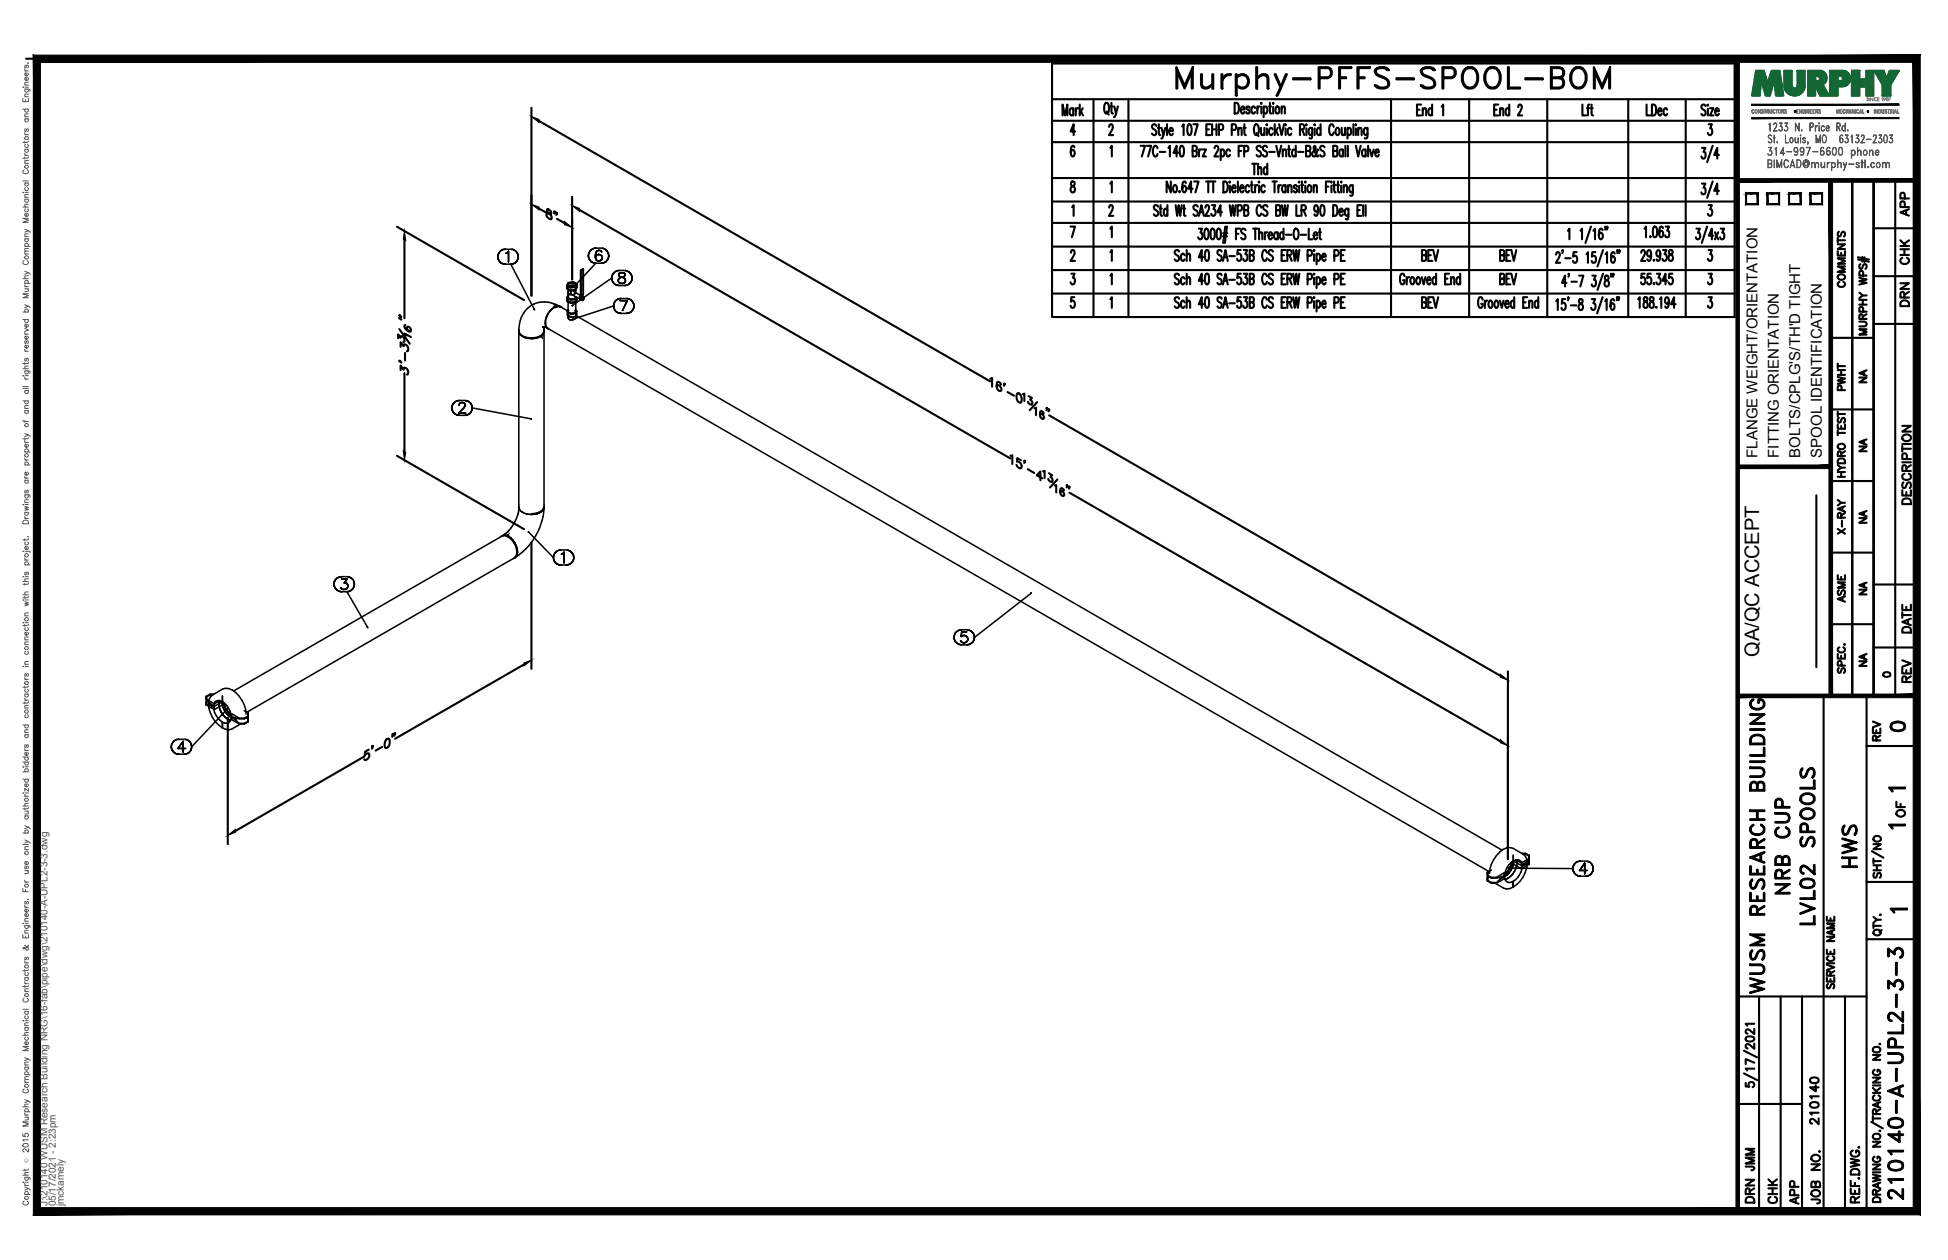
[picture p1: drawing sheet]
<svg xmlns="http://www.w3.org/2000/svg" width="432mm" height="279mm" viewBox="0 0 432 279" stroke-linecap="round" stroke-linejoin="round" font-family="sans-serif">
<defs><g id="words">
<text font-size="10.6" x="259.6" y="22.6">Murphy-PFFS-SPOOL-BOM</text>
<g font-size="6.6">
<text x="412.4" y="193.3" transform="rotate(-90 412.4 193.3)">HWS</text>
<text x="397.6" y="199.3" transform="rotate(-90 397.6 199.3)">NRB CUP</text>
<text x="403.2" y="206" transform="rotate(-90 403.2 206)">LVL02 SPOOLS</text>
<text x="391.9" y="221.5" transform="rotate(-90 391.9 221.5)">WUSM RESEARCH BUILDING</text>
<text x="422.6" y="267.1" transform="rotate(-90 422.6 267.1)">210140-A-UPL2-3-3</text>
</g>
<g font-size="5.3">
<text x="417.7" y="163.3">0</text>
<text x="389.8" y="260.7" transform="rotate(-90 389.8 260.7)">JMM</text>
<text x="389.8" y="267.8" transform="rotate(-90 389.8 267.8)">DRN</text>
<text x="399.7" y="268.1" transform="rotate(-90 399.7 268.1)">APP</text>
</g>
<g font-size="4.9">
<text x="424" y="49" transform="rotate(-90 424 49)">APP</text>
<text x="424" y="59.6" transform="rotate(-90 424 59.6)">CHK</text>
<text x="409.9" y="64.9" transform="rotate(-90 409.9 64.9)">COMMENTS</text>
<text x="424" y="69.1" transform="rotate(-90 424 69.1)">DRN</text>
<text x="409.9" y="87.8" transform="rotate(-90 409.9 87.8)">PWHT</text>
<text x="424.4" y="112.9" transform="rotate(-90 424.4 112.9)">DESCRIPTION</text>
<text x="409.9" y="119.6" transform="rotate(-90 409.9 119.6)">X-RAY</text>
<text x="409.9" y="134.8" transform="rotate(-90 409.9 134.8)">ASME</text>
<text x="424.4" y="141.5" transform="rotate(-90 424.4 141.5)">DATE</text>
<text x="424.4" y="152.4" transform="rotate(-90 424.4 152.4)">REV</text>
<text x="417.7" y="165.5" transform="rotate(-90 417.7 165.5)">REV</text>
<text x="423" y="182.4" transform="rotate(-90 423 182.4)">OF</text>
<text x="403.9" y="250.5" transform="rotate(-90 403.9 250.5)">210140</text>
<text x="394.8" y="268.1" transform="rotate(-90 394.8 268.1)">CHK</text>
<text x="404.3" y="268.1" transform="rotate(-90 404.3 268.1)">JOB NO.</text>
</g>
<g font-size="4.4">
<text x="414.5" y="86.1" transform="rotate(-90 414.5 86.1)">NA</text>
<text x="414.5" y="101.2" transform="rotate(-90 414.5 101.2)">NA</text>
<text x="414.5" y="117.1" transform="rotate(-90 414.5 117.1)">NA</text>
<text x="414.5" y="133" transform="rotate(-90 414.5 133)">NA</text>
<text x="389.9" y="145.7" transform="rotate(-90 389.9 145.7)">QA/QC ACCEPT</text>
<text x="414.5" y="148.9" transform="rotate(-90 414.5 148.9)">NA</text>
</g>
<text font-size="4" x="416.3" y="151.3">0</text>
<g font-size="3.5">
<text x="417.3" y="176.7">1</text>
<text x="417.3" y="184.9">1</text>
<text x="417.7" y="203.6">1</text>
</g>
<g font-size="3.3">
<text x="389.5" y="101.5" transform="rotate(-90 389.5 101.5)">FLANGE WEIGHT/ORIENTATION</text>
<text x="394.3" y="101.5" transform="rotate(-90 394.3 101.5)">FITTING ORIENTATION</text>
<text x="399.1" y="101.5" transform="rotate(-90 399.1 101.5)">BOLTS/CPLG'S/TH'D TIGHT</text>
<text x="403.8" y="101.5" transform="rotate(-90 403.8 101.5)">SPOOL IDENTIFICATION</text>
</g>
<g font-size="2.2" fill="#545454">
<text x="10.5" y="267.5" transform="rotate(-90 10.5 267.5)">J:\210140 WUSM Research Building NRG\16-fab\pipe\dwg\210140-A-UPL2-3-3.dwg</text>
<text x="12.4" y="267.5" transform="rotate(-90 12.4 267.5)">05/17/2021 - 2:23pm</text>
<text x="14.1" y="267.4" transform="rotate(-90 14.1 267.4)">jmckamely</text>
</g>
<text font-size="1.3" fill="#545454" x="6.3" y="257.9" transform="rotate(-90 6.3 257.9)">Ó</text>
</g></defs>
<!-- layer: HP-HWS-WLD -->
<g fill="none" stroke="#000" stroke-width=".22">
<path d="M114.9 73.3a2.61 2.61 0 0 0 2.9 1.7h.8M115 72.9a1.35 1.35 0 0 0 .8 1.8 4.3 4.3 0 0 0 4 0l-.1-.1a1.19 1.19 0 0 0 .9-1.6M115 73.5l.4 .8 .4 .4 2 .4M115 73.1v.2M115.9 74.5h.1M119.7 74.5h.1M119.7 74.6l.6 .5M119.7 74.5l.5 .2 .1-.1M120.9 71.6h.1M121 71.7h.1M121.4 72.9l.6 .2M122.7 67.4l.1 .7"/>
<path d="M123 68.1h.1M123.1 67.7l-.1 .5M124.7 68.3a1.28 1.28 0 0 0-1.9-.2 4.3 4.3 0 0 0-1.9 4.1l.2 .4 .5 .4M111 119l.3-.3-.4 .4M111.3 118.7a1.31 1.31 0 0 1 1.5 .2 4.3 4.3 0 0 1 1.9 4.1l-.5 .7M111.4 118.8l.9-.1 .5 .2M112.5 118.5l.1 .5M112.6 118.9h.1M112.8 118.9a3.8 3.8 0 0 1 1.7 4.4l-.4 .3M112.9 118.2l-.1 .7M114.9 112.3a1.53 1.53 0 0 0 1.5 1.6l1.4 .2M115 111.9l-.1 .6"/>
<path d="M115 112.5l.4 .8 .5 .3M115.8 113.5h.1M115.9 113.6h.1M115.9 113.6l1.2 .4 .7 .1M119.7 113.6h.1M119.8 113.5h.1M120.6 111.9a1.53 1.53 0 0 1-1.4 2l-1.4 .2M113.8 123.9l.4-.2-.6 .2M114.6 122.5h.1M114.7 122.4h.1"/>
</g>
<g fill="none" stroke="#000" stroke-width=".34">
<path d="M110.3 56.9l.1 .5-.1-.5M110.4 56.4l-.1 .5 .1-.5M110.4 57.4l.3 .5-.3-.5M110.7 56l-.3 .4 .3-.4M110.7 57.9l.3 .4-.3-.4M111 55.6l-.3 .4 .3-.4M111 58.3l.5 .2-.5-.2M111.5 55.3l-.5 .3 .5-.3M111.5 58.5l.5 .1-.5-.1M112 55.3h-.5h.5M112 58.6h1.2M112 55.3h1.2"/>
<path d="M112.2 56.2l.2-.1-.2 .1M112.4 56.1l.3-.4-.3 .4M112.7 55.7v2.4v-2.4M113.2 58.6l.5-.1-.5 .1M113.2 58.6l5.2 10M113.7 55.3h-.5h.5M113.7 58.5l.5-.2-.5 .2M114.2 55.6l-.5-.3 .5 .3M114.2 58.3l.4-.4-.4 .4M114.6 56l-.4-.4 .4 .4M114.6 57.9l.2-.5-.2 .5M114.8 56.4l-.2-.4 .2 .4"/>
<path d="M114.8 57.4l.1-.5-.1 .5M114.9 56.9l-.1-.5 .1 .5M128.7 60l.1 5.7-.3 .2v.3l-.1-.4 .3-.2zM128.7 60l.5-.4v5.7l-.2 .2v.3l-.6 .4M129.2 59.6l-.4 .4M129.3 59.7h.1M129.3 59.7l-.5 .3M130.4 56.7l.1 .5-.1-.5M130.5 56.2l-.1 .5 .1-.5M130.5 57.2l.3 .5-.3-.5M130.8 55.7l-.3 .5 .3-.5M130.8 57.7l.3 .4-.3-.4"/>
<path d="M131.1 55.4l-.3 .3 .3-.3M131.1 58.1l.5 .2-.5-.2M131.6 55.1l-.5 .3 .5-.3M131.6 58.3l.5 .1-.5-.1M132 56.5v.6v-.6M132.1 55l-.5 .1 .5-.1M132.1 55h1.2M132.1 56l-.1 .5 .1-.5M132.1 56.8l-.1 .3 .1 .5-.1-.5zM132.1 57.6l.3 .2-.3-.2M132.4 55.6l-.3 .4 .3-.4M132.4 56.5l-.3 .3 .3-.3"/>
<path d="M132.4 57.8l.3 .1-.3-.1M132.7 55.5l-.3 .1 .3-.1M132.7 56.4l-.3 .1 .3-.1M132.7 57.9h.1M132.8 56.4h.1M132.8 57.9l.3-.1-.3 .1M132.9 55.5h-.2h.2M133.1 56.5l-.3-.1 .3 .1M133.1 57.8l.3-.2-.3 .2M133.3 55.6l-.4-.1 .4 .1M133.3 58.4l.5-.1-.5 .1M133.3 58.4h-1.2l-4.4 4.7 .1-.1"/>
<path d="M133.4 56.8l-.3-.3 .3 .3M133.4 55.9l-.1-.3 .1 .3M133.4 57.6l.1-.4-.1 .4M133.4 56.8l.1 .4zM133.8 55.1l-.5-.1 .5 .1M133.8 58.3l.5-.2-.5 .2M134.3 55.4l-.5-.3 .5 .3M134.3 58.1l.3-.4-.3 .4M134.6 55.7l-.3-.3 .3 .3M134.6 57.7l.3-.5-.3 .5M134.9 56.2l-.3-.5 .3 .5M134.9 57.2v-.5v.5"/>
<path d="M134.9 56.7v-.5v.5M137.2 60l-.5 .1 .5-.1M137.2 60h1.3M115 73.5v.3M115 73.9v38.4M118.4 68.6l.1 .1zM120.5 72.5l-.2 .1 .4-.1M120.5 72.4l.6 .3M120.6 73.3v.5M120.6 72.8v.5v-.1a1.79 1.79 0 0 1-2.1 1.7 3.2 3.2 0 0 1-3.4-1.1l-.1-.7M120.6 73.9v38.4a2.51 2.51 0 0 1-2.8 1.6M120.6 73.5a2.55 2.55 0 0 1-2.8 1.6"/>
<path d="M120.6 72.5v.2l.1-.2M120.7 72.5l.2 .1M120.7 72.5l-.1 .3v-.2M121.2 72.7h.1M121.4 69.6a2.54 2.54 0 0 0 0 3.2h.1M121.4 69.6a2.54 2.54 0 0 0 0 3.2l-.1-.1M121.6 72.9l208.4 120.3M122.3 68.5l-.9 1.1zM122.3 68.5l1-.6h.6h-.6zM123 68.2l1-.2 1.8 .9M123.9 67.8a5.7 5.7 0 0 0-8.8 4.4l-.1 1.1M124 67.9l.2 .1-.3-.1 .4 .2"/>
<path d="M125.6 66.8l.2 .1a1.01 1.01 0 0 0 1.2 .3l.6-.1M125.8 69a1.17 1.17 0 0 0 2 0v.8a1.18 1.18 0 0 1-2 0zM125.8 69.6v.2M125.8 63.7l-.2 .3M125.9 68.7l-.1 .3M125.9 65.9a1.01 1.01 0 0 0 1.7 .1M125.9 69l.2 1.8 .5 .2 .6-.1 .4-.4M125.9 65.4l-.3 .7v.7l.2-.4M125.9 63.1v1.8l.2-.3M125.9 67v2.8l.3 .3 .6 .1M125.9 69l.1 .2M125.9 68.7h.1"/>
<path d="M125.9 63.9a1.01 1.01 0 0 0 1.7 .1M125.9 63.1l.1 .2M126 65.7l-.1 .5M126 68.9v.3M126 63v.3M126 68.9l-.1 .1M126 69.2a1.04 1.04 0 0 0 1.6 0M126 63l.6-.3h.6l.4 .3M126 63.3l.2 .2a1.12 1.12 0 0 0 1.2 0M126 63l-.1 .1M126 63.4l1.1-.2 .4 .2M126.1 68.8l-.1 .1"/>
<path d="M126.1 70.2l-.2 .3M126.1 65.6l-.1 .2a.87 .87 0 0 0 .7 .7 .87 .87 0 0 0 .9-.5M126.2 63.5l.4-.1 .7 .1M126.5 65v.1zM126.5 65.2l2.4 1.3M126.5 65.1v.1M126.5 65.2h.1M126.6 64.7l-.1 .3M126.8 67.8l.1-.1zM126.8 70.9h.1zM127.2 64.7l1.5 .8M127.5 64.6l.1 .4"/>
<path d="M127.5 68.8l.1 .1M127.6 69.2v-.3v1.6l-.1-.2M127.6 63v.3M127.6 63.3v-.2v.3M127.6 63.3l-.2 .2M127.6 63v.1M127.6 65.8v.2M127.6 65.8v.4v-.3v.1M127.6 64.3v.6a.98 .98 0 0 1-1.7 0v1.7a.97 .97 0 0 0 1.7 .1M127.6 67.1v2.7M127.6 68.7l.2 .3M127.6 69v.2"/>
<path d="M127.7 70l205.3 118.5M127.8 69.6v.2M127.8 66.3l.1 .1M127.8 63.6l.1 .1M127.8 65.9l-.2 .5-1.1 .1-.9-.4M127.9 63l-.3 .7a2.02 2.02 0 0 1-1.8-.2l-.2-.2v.7l.9 .5 1.1-.2M127.9 66.4l-.3 .7M127.9 63v.7M127.9 66v.4M127.9 63a1.69 1.69 0 0 0-2.1-.1l-.2 .4M127.9 63.7l-.3 .6M128.8 60l.5-.3v5.6l-.2 .3v.3l-.6 .3"/>
<path d="M128.8 66.5h.1M128.8 65.6l.6 .3M128.9 66.3v.2M128.9 66.5h.3M128.9 65.9a.27 .27 0 0 1 .5 .1 .27 .27 0 0 1-.3 .4l-.1 .1a.26 .26 0 0 1-.3-.2 .26 .26 0 0 1 .2-.3zM129 65.8l-.5 .4M129 65.8h.1M129.1 65.9l-.6 .3M129.1 65.9l.1 .6M129.1 65.9l-.2 .4M129.2 65.9l-.1 .1M129.2 65.9h-.1"/>
<path d="M129.2 65.9h.2M129.2 65.8l.2 .1M129.4 65.9v.3l-.2 .3M135.6 61.7l.1 .5-.1-.5M135.6 61.7l-8.7 6M135.7 61.2l-.1 .5 .1-.5M135.7 62.2l.2 .4-.2-.4M135.9 60.7l-.2 .5 .2-.5M135.9 62.6l.4 .4-.4-.4M136 67.8l.1 .6-.1-.6M136 67.8l-9.1 3M136.1 67.3l-.1 .5 .1-.5"/>
<path d="M136.1 68.4l.2 .4-.2-.4M136.3 60.3l-.4 .4 .4-.4M136.3 63l.4 .2-.4-.2M136.3 66.9l-.2 .4 .2-.4M136.3 68.8l.4 .4-.4-.4M136.7 66.5l-.4 .4 .4-.4M136.7 69.2l.4 .2-.4-.2M136.7 60.1l-.4 .2 .4-.2M136.7 63.2l.5 .1-.5-.1M137.1 62.4v-.4v.4M137.1 62v-.2v.2M137.1 62.6v-.2v.2"/>
<path d="M137.1 60.8v.2v-.2M137.1 61l.2 .2-.2-.2M137.1 61.8l.3-.2-.3 .2M137.1 66.2l-.4 .3 .4-.3M137.1 69.4l.6 .1-.6-.1M137.2 63.3h1.3M137.3 60.6l-.2 .2 .2-.2M137.3 62.7l-.2-.1 .2 .1M137.3 61.2l.2 .2-.2-.2M137.4 61.6l.3-.1-.3 .1M137.4 66.7h1.7h-1.7M137.5 61.4l.5 .1-.5-.1"/>
<path d="M137.6 60.5l-.3 .1 .3-.1M137.6 62.9l-.3-.2 .3 .2M137.7 66.2h-.6h.6M137.7 69.5h1.1M137.7 66.2h1.1M137.7 61.5l.5-.1-.5 .1M138 61.5l.3 .1-.3-.1M138.1 62.9h-.5h.5M138.1 60.5h-.5h.5M138.2 61.4l.2-.2-.2 .2M138.3 61.6l.2 .2-.2-.2M138.4 62.7l-.3 .2 .3-.2"/>
<path d="M138.4 60.6l-.3-.1 .3 .1M138.4 61.2l.1-.2-.1 .2M138.5 63.3l.5-.1-.5 .1M138.5 62.6l-.1 .1 .1-.1M138.5 60.8l-.1-.2 .1 .2M138.5 61.8l.1 .2-.1-.2M138.5 61v-.2v.2M138.6 62.4l-.1 .2 .1-.2M138.6 62v.4v-.4M138.8 69.5l.5-.1-.5 .1M139 60.1l-.5-.1 .5 .1M139 63.2l.4-.2-.4 .2"/>
<path d="M139.1 66.7l-1.2 2.3 1.2-2.3M139.3 66.2h-.5h.5M139.3 69.4l.5-.2-.5 .2M139.4 60.3l-.4-.2 .4 .2M139.4 63l.4-.4-.4 .4M139.8 60.7l-.4-.4 .4 .4M139.8 62.6l.2-.4-.2 .4M139.8 66.5l-.5-.3 .5 .3M139.8 69.2l.4-.4-.4 .4M140 61.2l-.2-.5 .2 .5M140 62.2l.1-.5-.1 .5M140.1 61.7l-.1-.5 .1 .5"/>
<path d="M140.2 66.9l-.4-.4 .4 .4M140.2 68.8l.2-.4-.2 .4M140.4 67.3l-.2-.4 .2 .4M140.4 68.4l.1-.6-.1 .6M140.5 67.8l-.1-.5 .1 .5M100.1 90.5l.1 .5-.1-.5M100.2 89.9l-.1 .6 .1-.6M100.2 91l.3 .4-.3-.4M100.5 89.5l-.3 .4 .3-.4M100.5 91.4l.4 .4-.4-.4M100.9 89.1l-.4 .4 .4-.4M100.9 91.8l.4 .2-.4-.2"/>
<path d="M101.3 88.9l-.4 .2 .4-.2M101.3 92l.5 .1-.5-.1M101.6 91.6h1.6h-1.6M101.8 89.8h.1M101.8 89.7l.1-.2-.1 .2M101.8 88.8l-.5 .1 .5-.1M101.8 92.1h1.2M101.8 88.8h1.2M101.9 89.5l.1-.1-.1 .1M102 89.4l.2-.1-.2 .1M102.2 89.3h.4h-.4M102.6 89.3l.3 .1-.3-.1"/>
<path d="M102.8 90.5l-1.2 1.1 1.2-1.1M102.9 89.4l.1 .1-.1-.1M103 90.2l-.2 .3 .2-.3M103 89.5l.1 .2-.1-.2M103 92.1l.5-.1-.5 .1M103.1 89.9l-.1 .3 .1-.3M103.1 89.7v.2v-.2M103.5 88.9l-.5-.1 .5 .1M103.5 92l.5-.2-.5 .2M104 89.1l-.5-.2 .5 .2M104 91.8l.4-.4-.4 .4M104.4 89.5l-.4-.4 .4 .4"/>
<path d="M104.4 91.4l.2-.4-.2 .4M104.6 89.9l-.2-.4 .2 .4M104.6 91l.1-.5-.1 .5M104.7 90.5l-.1-.6 .1 .6 13.1 2.4h-.1M111.4 118.8a2.36 2.36 0 0 1 2.7 1.6 3.2 3.2 0 0 1 .4 2.9l-59.8 34.6M111.5 118.7l-.2 .2M112.5 118l.2-.2-1 .8M114.8 114.1a9.4 9.4 0 0 1-2.2 3.7M114.8 113.9v.2M115 112.8l-.2 1.3M115 112.5v.2M115 112.4a1.85 1.85 0 0 0 2.1 1.6l.7 .1"/>
<path d="M117.1 117.9l.1 .1zM117.2 118l5.5 5.6M117.8 114.1l.7-.1-.7 .1M118.5 114l.7-.1-.7 .1M119.2 113.9l.5-.3-.5 .3M119.7 113.6l.5-.3-.5 .3M120.2 113.3l.3-.4-.3 .4M120.6 112.4l-.1 .5 .1-.4v.2M120.6 112.9a14.2 14.2 0 0 1-6.1 10.5M74 129.5l.1 .5-.1-.5M74.1 129l-.1 .5 .1-.5M74.1 130l.3 .5-.3-.5"/>
<path d="M74.4 128.6l-.3 .4 .3-.4M74.4 130.5l.3 .4-.3-.4M74.7 128.2l-.3 .4 .3-.4M74.7 130.9l.5 .2-.5-.2M75.2 128l-.5 .2 .5-.2M75.2 131.1l.5 .1-.5-.1M75.5 130.3l.2 .3zM75.7 127.9l-.5 .1 .5-.1M75.7 128.3h1.3h-1.3M75.7 130.6l.7 .1zM75.7 131.2h1.2M75.7 127.9h1.2"/>
<path d="M76.3 129.3h.4h-.4M76.7 129.3l.2 .1-.2-.1M76.8 130.6l-.4 .1 .4-.1M76.9 129.4l.1 .1-.1-.1M76.9 131.2l.5-.1-.5 .1M76.9 131.2l4.6 8v-.1M77 128.3l-.7 1 .7-1M77 130.4l-.2 .2 .2-.2M77 129.5l.1 .3-.1-.3M77.1 129.8l-.1 .6zM77.4 128l-.5-.1 .5 .1M77.4 131.1l.5-.2-.5 .2"/>
<path d="M77.9 128.2l-.5-.2 .5 .2M77.9 130.9l.4-.4-.4 .4M78.3 128.6l-.4-.4 .4 .4M78.3 130.5l.2-.5-.2 .5M78.5 129l-.2-.4 .2 .4M78.5 130l.1-.5-.1 .5M78.6 129.5l-.1-.5 .1 .5M114.1 123.6h.1M114.3 123.4a3.7 3.7 0 0 0-2.7-4.6l-59.8 34.4M114.4 123.5l-.3 .1M122.7 123.6l.1 .5-.1-.5M122.8 123.1l-.1 .5 .1-.5"/>
<path d="M122.8 124.1l.2 .5-.2-.5M123 122.7l-.2 .4 .2-.4M123 124.6l.3 .4-.3-.4M123.3 122.3l-.3 .4 .3-.4M123.3 125l.5 .2-.5-.2M123.8 122l-.5 .3 .5-.3M123.8 125.2l.5 .1-.5-.1M124.3 121.9l-.5 .1 .5-.1M124.3 125.3h1.2M124.3 121.9h1.2M124.4 122.9l.3-.1-.3 .1M124.7 122.8l.3-.3-.3 .3"/>
<path d="M125 122.5v2.3v-2.3M125.5 125.3l.5-.1-.5 .1M126 122l-.5-.1 .5 .1M126 125.2l.5-.2-.5 .2M126.5 122.3l-.5-.3 .5 .3M126.5 125l.4-.4-.4 .4M126.9 122.7l-.4-.4 .4 .4M126.9 124.6l.2-.5-.2 .5M127.1 123.1l-.2-.4 .2 .4M127.1 124.1l.1-.5-.1 .5M127.2 123.6l-.1-.5 .1 .5M212.2 140l-.4 .3 .4-.3"/>
<path d="M212.6 139.7l-.4 .3 .4-.3M213.1 139.6l-.5 .1 .5-.1M213.1 139.6h1.2M214.8 139.7l-.5-.1 .5 .1M215.3 140l-.5-.3 .5 .3M228.5 131.6l.1-.1zM228.5 131.6l-12.5 9.7M45.7 154.4v.8zM45.7 155.5v.9zM45.7 155.1v.1l1.7 1.5 .1-.6M45.7 154.5v.7M45.7 155.5v.7"/>
<path d="M46 155.4l-.3 .3M46.1 155.5l-.4 .2v.7v-.2l1.7 .5 .1 .6M46.6 153.9l-.9 .5v.7l1.8 1 1.2-.7M46.6 154.1h.6M47.4 153.9h-.8v.2l-.9 .4v-.1M47.6 155.7a1.46 1.46 0 0 1 2.2 .3 3.7 3.7 0 0 1 1.2 4 1.37 1.37 0 0 1-2.2-.2 3.6 3.6 0 0 1-1.2-4.1zM48.5 156l.3 1.3zM48.6 155.3l-.1 .7zM49.2 155.6a4.8 4.8 0 0 0 1 2.6M49.2 155.6a3.6 3.6 0 0 0 1 2.6M49.3 155.6l-1.9 1.1M49.3 154.3v1.3"/>
<path d="M49.4 156.2l-1.9 1.1-1.8-.9M49.4 155.7l.1 .5M49.5 158.6l-.7-1.3a4.3 4.3 0 0 0 1.7 2.2l-.6-.4M49.6 155.8v.3a4.5 4.5 0 0 0 1.6 2.6M49.6 155.9l.3 .8zM50.2 157.3l-.3-.6 .3 .6M50.2 158.2l.5 .5M50.2 158.2l1 .8M50.3 157.3l.1-.1zM50.3 157.3l-7.8 8.3M50.5 159.5l.5 .2M50.6 157.9l-.4-.6 .4 .6"/>
<path d="M50.7 159.6l.3 .2M51 159.7h.1M51 158.4l-.4-.5 .4 .5M51.2 158.6l-.2-.2 .2 .2M51.3 158.2l1.7 1h1.2v.2h-1.2l-1.6-.5zM52.4 159.6l-1.1-.6 1.1 .6M54.1 157.6l.9 .5M54.6 158.4a6.6 6.6 0 0 0-3.9-5.7l-.8-.1-.6 .2-2.7 1.7-.3 .7-.1 .9 1.1 .6-1.1-.6a6.6 6.6 0 0 0 3.1 5.3M54.6 159.2l.4 .2M54.8 159l.2 .2M54.8 158.2l.2 .1M55 159.4v.6l-.8 .6h-1.2l-1.7-1.1 .1-.6 1.6 1.5h1.2v.2"/>
<path d="M55 159.2v.7l-.8 .5M55 158.1v.7l-.8 .4M55 158.3v.6l-.8 .5M55 159.2v.8zM55 158.1v.8zM55 158.1v.2M55 158.8v.1M55 159.2v.2M55 159.9v.1M211.5 141.3l.1 .5-.1-.5M211.6 140.8l-.1 .5 .1-.5M211.6 141.8l.2 .5-.2-.5"/>
<path d="M211.8 140.3l-.2 .5 .2-.5M211.8 142.3l.4 .3-.4-.3M212.2 142.6l.4 .3-.4-.3M212.6 142.9l.5 .1-.5-.1M213 142.3l-.1-.2 .1 .2M213 141.2l.2-.2-.2 .2M213.1 143h1.2M213.2 140.1l-.2 1.1 .2-1.1M213.2 142.4l-.2-.1 .2 .1M213.2 141l.3-.1-.3 .1M213.5 142.5l-.3-.1 .3 .1M213.5 140.9h.4h-.4"/>
<path d="M213.9 142.5h-.4h.4M213.9 140.9l.3 .1-.3-.1M214.2 142.4l-.3 .1 .3-.1M214.2 141l.2 .3-.2-.3M214.3 140.1h-1.1h1.1M214.3 143l.5-.1-.5 .1M214.4 142.2l-.2 .2 .2-.2M214.4 141.3l.1 .3-.1-.3M214.5 141.6l-.1 .6zM214.8 142.9l.5-.3-.5 .3M215.3 142.6l.4-.3-.4 .3M215.7 140.3l-.4-.3 .4 .3"/>
<path d="M215.7 142.3l.2-.5-.2 .5M215.9 140.8l-.2-.5 .2 .5M215.9 141.8l.1-.5-.1 .5M216 141.3l-.1-.5 .1 .5M38 165.6v.5v-.5M38 165.1v.5v-.5M38 166.1l.3 .5-.3-.5M38.3 164.6l-.3 .5 .3-.5M38.3 166.6l.4 .3-.4-.3M38.7 164.2l-.4 .4 .4-.4M38.7 166.9l.4 .3-.4-.3M39.1 164l-.4 .2 .4-.2"/>
<path d="M39.1 167.2h.6h-.6M39.4 166h1.7h-1.7M39.7 163.9l-.6 .1 .6-.1M39.7 167.2h1.1M39.7 163.9h1.1M40.6 164.4l-1.2 1.6 1.2-1.6M40.6 164.4v2.4v-2.4M40.8 167.2h.5h-.5M41.3 164l-.5-.1 .5 .1M41.3 167.2l.5-.3-.5 .3M41.8 164.2l-.5-.2 .5 .2M41.8 166.9l.4-.3-.4 .3"/>
<path d="M42.2 164.6l-.4-.4 .4 .4M42.2 166.6l.2-.5-.2 .5M42.4 165.1l-.2-.5 .2 .5M42.4 166.1l.1-.5-.1 .5M42.5 165.6l-.1-.5 .1 .5M49.3 161.4v-1.3v1.3M53.3 160.6l-2.5 1.2-.7-.1-.8-.3M329.7 193.4v.9zM329.7 194.5v.9zM329.7 194.1v.2l.9 .4v-.2M329.7 195.4v-.2l.9 .5v.2M329.7 193.6v.7"/>
<path d="M329.7 194.5v.7M329.8 194.6l-.1 .1M329.9 193.5l-.2 .1v-.2v.7l.9 .4h1.1l1.7-1v1.3l-1.7 1.1h-1.1l-.9-.5v-.7M329.9 194.3l-.2 .4M330.2 193.7a6.6 6.6 0 0 1 3.8-5.7l1.4 .1 2.2 1.3a2.6 2.6 0 0 1 .8 3 6.9 6.9 0 0 1-3 4.3M330.6 194.7h1.1l1.7-.4-1.7 1.4h-1.1M330.6 192.9l-.9 .5M331.4 195.9l2.5 1.2 .8-.1 .7-.3M332.4 194.9l1.1-.6-1.1 .6M333.5 194.4l1-.9zM333.7 193.7l-.2 .2 .2-.2M334 194.9l-.3 .2"/>
<path d="M334.2 193.2l-.5 .5 .5-.5M334.2 194.8l-.6 .2M334.3 192.5l.2 .1zM334.5 191.8a2.19 2.19 0 0 1 2.3-1 1.97 1.97 0 0 1 .4 2.5 3.4 3.4 0 0 1-2.7 2.4 1.38 1.38 0 0 1-.9-2l.1-.7zM334.5 192.5l14.1 .1M334.5 192.6l-.3 .6 .3-.6M334.5 193.5l.5-.6-.5 .6M335 192.9l.3-.7-.3 .7M335.1 191.3l-.6 1.3zM335.1 191.2v.1v-.1M335.2 191.1l-.1 .3a4.5 4.5 0 0 1-1.6 2.6M335.2 191.5l2 1.1 1.7-.9"/>
<path d="M335.3 193.9l-1.1 .9M335.3 191l-.1 .5 .3-.1M335.4 190.9l1.9 1.1 1.6-.5M335.4 196.7v-1.3v1.3M335.4 189.6v1.3M335.5 190.9l-.2 1.3zM336 192.6l-.7 1.3M336.1 190.7a2.71 2.71 0 0 1-.1 1.9 2.71 2.71 0 0 0 .1-1.9zM337.2 191.4l.1 .6M337.3 189.2h.8l.8 .5v.7M337.3 192l-.1 .6M338.1 189.2v.2h-.5"/>
<path d="M338.1 189.4l.8 .5v.6M338.5 191.4l-1.1 .7 1.1-.7M338.7 190.8l.2 .2v.7M338.8 190.7l.1 .1v.7M338.9 190.4l-1.7 1-1.2-.7M338.9 190.8v.9zM338.9 189.7v.8zM338.9 190.5l-1.6 1.5M338.9 189.7v.2M338.9 190.4v.1M338.9 190.8v.2M338.9 191.5v.2"/>
<path d="M348.6 192.6l.1 .5-.1-.5M348.7 192.1l-.1 .5 .1-.5M348.7 193.1l.3 .5-.3-.5M349 191.6l-.3 .5 .3-.5M349 193.6l.3 .4-.3-.4M349.3 191.2l-.3 .4 .3-.4M349.3 194l.5 .2-.5-.2M349.8 191l-.5 .2 .5-.2M349.8 194.2l.5 .1-.5-.1M350.1 193h1.7h-1.7M350.3 191h-.5h.5M350.3 194.3h1.2"/>
<path d="M350.3 191h1.2M351.3 191.4l-1.2 1.6 1.2-1.6M351.3 191.4v2.4v-2.4M351.5 194.3l.5-.1-.5 .1M352 191h-.5h.5M352 194.2l.5-.2-.5 .2M352.5 191.2l-.5-.2 .5 .2M352.5 194l.3-.4-.3 .4M352.8 191.6l-.3-.4 .3 .4M352.8 193.6l.3-.5-.3 .5M353.1 192.1l-.3-.5 .3 .5M353.1 193.1l.1-.5-.1 .5"/>
<path d="M353.2 192.6l-.1-.5 .1 .5"/>
</g>
<circle cx="125.9" cy="65.4" r=".17" fill="#000"/>
<!-- layer: PS-BDR -->
<g fill="#000" stroke="#000" stroke-width=".22">
<path d="M388.3 26.1v.2l32.6-.2zM388.3 26.3l32.6-.2v.2z"/>
<path d="M388.3 23.1v.3l32.6-.3zM388.3 23.4l32.6-.3v.3z"/>
<path d="M7.4 12.2v257.2l1.6-1.6zM7.4 12.2l1.6 1.6v254zM7.4 12.2l1.6 1.6 416.6-1.6zM9 13.8l416.6-1.6-1.5 1.6zM425.6 12.2l-1.5 1.6 1.5 255.6zM424.1 13.8l1.5 255.6-1.5-1.6zM7.4 269.4h418.2l-1.5-1.6zM9 267.8h415.1l-416.7 1.6z"/>
</g>
<!-- layer: PS-BDR-T -->
<g fill="none" stroke="#000" stroke-width=".47">
<path d="M415.3 40v114.3h-4.7v-114.2v114.2h-4.8v-114.2M387 42.9h2.6v2.4h-2.6zM391.8 42.9h2.6v2.4h-2.6zM396.6 42.9h2.5v2.4h-2.5zM401.3 42.9h2.6v2.4h-2.6zM411.8 57.5l2.5 .5M411.8 57.1l2.5 .5M412.4 58.6a.59 .59 0 0 0-.3 .5 .59 .59 0 0 0 .4 .5l.3-.1 .3-.8 .4-.1a.64 .64 0 0 1 0 1M412.8 57v1M413.3 57.1v1M405.8 74.9h9.5M412.1 71.3l1.4 .1a.52 .52 0 0 1 .2 .6 .52 .52 0 0 1-.4 .4h-1.2"/>
<path d="M412.1 61.6l1.7 .4-1.7 .3 1.7 .4-1.7 .4M412.1 67.5h1.7M412.1 66.5h1.7M412.1 64.9l.8 .6M412.9 70.7l-.1-.9-.4-.1-.3 .3v.7h1.7M412.9 66.5v1M413 69.1l-.1-.9-.5-.1-.3 .3v.7h1.7M413 61.1l-.1-.9-.5-.1-.3 .3v.7h1.7M413.8 73h-1.7l1.7 .6-1.7 .6h1.7M413.8 65.5h-.9l-.8 .6M413.8 69.7l-.9 .5M405.8 90.8h9.5"/>
<path d="M407.4 94.1v1h1.6v-1M407.4 96h1.6M407.4 91.3v1.1M407.4 95.4v1.1M407.4 91.8h1.6M407.4 98.7a.79 .79 0 0 1 1-.3 .79 .79 0 0 1 .5 .9 .78 .78 0 0 1-1 .3 .78 .78 0 0 1-.5-.9zM407.6 92.7a.59 .59 0 0 0-.3 .5 .59 .59 0 0 0 .4 .5l.3-.1 .3-.8 .4-.1a.65 .65 0 0 1 0 1M408.1 94.5v.6M402.6 109.8v38.1M405.8 106.7h9.5M407.4 105.7h1.6M407.4 104.7h1.6"/>
<path d="M407.4 103.1l.7 .6M407.4 102a.9 .9 0 0 1 1.6 .2v.5h-1.6zM408.1 101.1l-.1-.9-.3-.1-.3 .3v.7h1.6M408.1 104.7v1M409 103.7h-.9l-.7 .6M409 100.1l-.9 .5M405.8 122.5h9.5M405.8 138.4h9.5M407.4 145v1h1.6v-1M407.6 148.2a.59 .59 0 0 0-.3 .5 .59 .59 0 0 0 .4 .5l.3-.2 .3-.7 .4-.1a.65 .65 0 0 1 0 1M407.7 143.5a.59 .59 0 0 0-.3 .7 .59 .59 0 0 0 .6 .5h.4a.59 .59 0 0 0 .6-.5 .59 .59 0 0 0-.4-.7M408.1 145.4v.6"/>
<path d="M408.2 147.6l-.1-.9-.4-.2-.3 .4v.7h1.6M408.8 142.9h.2z"/>
</g>
<!-- layer: PS-DIM -->
<path d="M5.8 13h419" fill="none" stroke="#000" stroke-width=".47"/>
<!-- layer: 0 -->
<g fill="none" stroke="#000" stroke-width=".47">
<path d="M415.3 40v114.3M420.1 40v114.3M415.3 50.6h9.5M415.3 61.2h9.5M415.3 71.8h9.5M415.3 129.6h9.5M415.3 143.6h9.5M386.6 238l2.9 1.5M386.6 233l2.9 1.5M387 230l.8-.2a.85 .85 0 0 1 1.1 .6 1.14 1.14 0 0 1-1.9 0zM388.9 237h-1.9l.3 .4M388.9 235.7l-1.9-.8v1.1"/>
<path d="M388.9 231.4v1.2l-1-.8-.6-.3-.3 .2v.5l.4 .3M388.9 228.2v1.1l-1-.8-.6-.3-.3 .2v.5l.4 .3M388.9 227h-1.9l.3 .4M387 240.1v.8l.8 .1a.62 .62 0 0 1 0-.9 .62 .62 0 0 1 .9 .1 .62 .62 0 0 1-.2 .9"/>
</g>
<g fill="#000" stroke="#000" stroke-width=".22">
<path d="M384.8 13l.8 255.6v-255.6zM384.8 13l.8 255.6h-.8z"/>
<path d="M385.2 39.6v.8l39.6-.8zM385.2 40.4l39.6-.8v.8z"/>
<path d="M424.5 40l.8 114.3v-114.3zM424.5 40l.8 114.3h-.8z"/>
<path d="M385.2 153.9v.8l39.6-.8zM385.2 154.7l39.6-.8v.8z"/>
</g>
<!-- layer: PS-LOGO -->
<g fill="none" stroke="#545454" stroke-width=".22">
<path d="M5.1 19.3h.1zM5.5 19.8h.9l.2 .1v.4M5.5 15.3v.3l.3 .1M5.5 18.9h.8M5.5 15.7h.8M5.5 19.3h.8M5.7 19.8a.38 .38 0 0 0-.1 .5 .38 .38 0 0 0 .6 0 .38 .38 0 0 0-.1-.5M5.7 14.4l-.2 .3v.3h.3l.1-.4 .2-.2 .2 .3-.2 .4M6.1 17.2a.38 .38 0 0 1 .1 .5 .38 .38 0 0 1-.6 0 .38 .38 0 0 1 .1-.5h.1v.7M6.1 16.2a.38 .38 0 0 1 .1 .5 .38 .38 0 0 1-.6 0 .38 .38 0 0 1 .1-.5h.1v.6M6.2 13.9v.1zM6.3 18.2l-.8 .1v.3l.2 .3"/>
<path d="M5.1 21.8v.7h1.2v-.7M5.1 24.2h1.2M5.4 37.7a.43 .43 0 0 0-.3 .5 .43 .43 0 0 0 .4 .3h.3a.43 .43 0 0 0 .5-.3 .43 .43 0 0 0-.3-.5M5.5 34v.3l.3 .1M5.5 29.4v.3l.3 .2M5.5 31.3v.4M5.5 34.8v.4M5.5 36.2h.8M5.5 34.4h.8M5.5 33.1h.8M5.5 29.9h.8M5.5 26.4h.8"/>
<path d="M5.5 25.9h.8M5.5 21.4h.8M5.7 33.1a.38 .38 0 0 0-.1 .5 .38 .38 0 0 0 .6 0 .38 .38 0 0 0-.1-.5M5.7 32a.4 .4 0 0 0-.1 .6 .4 .4 0 0 0 .6 0 .4 .4 0 0 0-.1-.6M5.7 28.6l-.2 .2v.3h.3l.1-.4 .2-.1 .2 .2-.2 .4M5.7 26.4a.38 .38 0 0 0-.1 .5 .38 .38 0 0 0 .6 0 .38 .38 0 0 0-.1-.5M5.7 24.2a.38 .38 0 0 0-.1 .6 .38 .38 0 0 0 .6 0 .38 .38 0 0 0-.1-.6M5.7 22.1v.4M6.3 35.6h-.8v.3l.2 .3M6.3 34.8l-.3 .3h-.9M6.3 31.3l-.3 .3h-.9M6.3 25.3h-.8v.3l.2 .3"/>
<path d="M6.3 20.9h-.8v.3l.2 .2M391.9 34.2l.2 .2M392 36.3l.6-.1v-.6l-.6-.1v1.6l.6-.1v-.6h-.6M392.1 30a.44 .44 0 0 1 .7 .2 .38 .38 0 0 0-.6-.2 .38 .38 0 0 0-.1 .5l.4 .3a.46 .46 0 0 1 .2 .7 .46 .46 0 0 1-.7-.1 .41 .41 0 0 0 .6 .1 .41 .41 0 0 0 0-.6l-.6-.4zM392.3 33.3a.53 .53 0 0 1 .5 .8 .53 .53 0 0 1-.9 0 .47 .47 0 0 0 .7 .2l.2-.3M392.4 27.2l-.1 1.9v-1.7l-.2 .2zM392.4 36.3l.3 .1v.6l-.8 .2v-1.8l.8 .2v.6l-.3 .2M392.5 33.4a.51 .51 0 0 1 .3 .5 .51 .51 0 0 1-.3 .5M392.7 32.8l-.7-.1h.8l-.5 .7M392.7 32.7l-.5 .7 .4 .1 .2 .3M393.1 30.5l.4 .1zM393.1 29l.8 .1h-.8l.7-1.3-.2-.5h-.2l-.3 .4 .1-.3a.39 .39 0 0 1 .6 0 .39 .39 0 0 1 0 .5l-.7 1.2"/>
<path d="M393.3 35.4v1.8zM393.3 29.9v1.8zM393.4 33l.4-.3v1.7l-.1-1.6zM393.9 35.4l.5 1.5 .6-1.5v1.8l-.1-1.4-.5 1.4-.5-1.4v1.4zM393.9 31.4l.1 .3zM393.9 31.5l.1 .1zM394.4 28.8l.1 .2M394.7 27.9a.55 .55 0 0 1 .4 .7 .55 .55 0 0 1-.7 .4l-.1-.3 .4 .3 .3-.4M394.7 33.9l.9 .1h-1l.7-1.3v1.7v-1.5l-.6 1.1M394.8 28l.2 .5-.2 .5M395 27.3l-.6-.1h.6l-.3 .8M395 27.2l-.4 .8 .4 .1v.3"/>
<path d="M395.5 28.8l.2 .2M395.7 35.5a.47 .47 0 0 1 .7 .3l-.3-.3h-.3a1.08 1.08 0 0 0 0 1.6h.3l.3-.3a.44 .44 0 0 1-.4 .4 .44 .44 0 0 1-.5-.4l-.1-.7zM395.8 29.9v1.7l.7 .1h-.7zM395.8 27.9a.55 .55 0 0 1 .5 .7 .55 .55 0 0 1-.7 .4l-.1-.3 .4 .3 .4-.4M396 28l.3 .5-.3 .5M396 33.6l1.2 .1zM396.2 27.3l-.6-.1h.7l-.5 .8M396.2 27.2l-.4 .8 .3 .1 .2 .3M396.9 30.6a.57 .57 0 0 1 .7 .4 .57 .57 0 0 1-.4 .7l-.3-.1-.2-.4zM396.9 36.8h.8M397 30.6a.52 .52 0 0 1 .4 .5 .52 .52 0 0 1-.4 .5l-.2-.4zM397 36.7h.7"/>
<path d="M397.3 35.4l.6 1.8-.6-1.5-.5 1.5zM397.7 33.3l.3 .4 .3-.1 .2-.3M397.7 33.1l.3-.3h.3l.2 .3M397.8 34.3h.5M397.9 30.5l.1 1 .3 .1 .3-.2-.3 .3-.3-.1-.1-.2zM398 27.2l.8 1.6v-1.6v1.9l-.8-1.6v1.6zM398 32.8l-.3 .4 .3 .5M398.2 32.8a1.22 1.22 0 0 1 .1 1.6M398.3 35.4h.5a1.05 1.05 0 0 1 0 1.8h-.5zM398.3 35.5a.84 .84 0 0 1 .9 .5 .84 .84 0 0 1-.2 .9l-.7 .2zM398.5 33.5l-.2 .2a.49 .49 0 0 1-.6-.2 .49 .49 0 0 1 .1-.6 .49 .49 0 0 1 .7 0v.4a.81 .81 0 0 1-.5 1.1l-.3-.2 .1 .2M398.5 33.3l-.3 .4"/>
<path d="M398.6 30.5v1.2zM399 30l.1-.1v.3zM399.1 33.3l.3 .4 .3-.1 .1-.3M399.1 33.1l.3-.3h.3l.1 .3M399.1 30h.1M399.1 30.5v1.2zM399.1 34.3h.6M399.4 28.8v.3l-.1-.1zM399.4 28.9h.1M399.4 32.8a.51 .51 0 0 0-.3 .4 .51 .51 0 0 0 .3 .5M399.5 32.8a1.22 1.22 0 0 1 .1 1.6M399.6 31.5h.6"/>
<path d="M399.6 30.8l.6 .6-.2 .3-.4-.1v-.2l.1 .2M399.6 30.7h.6M399.7 30.6v.3M399.8 33.5l-.1 .2a.5 .5 0 0 1-.7-.5 .5 .5 0 0 1 .7-.4l.2 .5a.83 .83 0 0 1-.5 1.1l-.3-.2 .1 .2M399.8 33.3l-.3 .4M399.9 35.6a.74 .74 0 0 1 1 .2 .74 .74 0 0 1-.1 1l-.1-1 .1 .9a.68 .68 0 0 0-.3-1.2 .68 .68 0 0 0-.8 .9 .66 .66 0 0 0 .4 .7 .66 .66 0 0 0 .7-.2 .7 .7 0 0 1-.9 .1 .7 .7 0 0 1-.2-.8zM400 36l.2-.2 .4 .1 .1 .2-.5-.2-.2 .3 .1 .4 .4 .1 .2-.2-.1 .2-.4 .1-.2-.2zM400.1 30.6l.1 .2-.2-.3-.4 .1v.2l.6 .5M400.1 31.2v.4M400.7 31.5h.1M400.8 31.9l-.1-.5 .1 .4-.2 .2M400.8 31.7v.1"/>
<path d="M401.3 28.1l.6-.1v-.6l-.6-.1-.1 1.8v-1.9h.5l.2 .4v.4l-.2 .2h-.4M401.3 32.7l-.7 1.7 .7-1.7h-.9l.9 .1M401.6 36v1.2zM401.8 33.6l1.2 .1zM401.8 36.1h.5l.1 1.1-.2-1-.3-.1-.3 .3zM402.4 27.8v1.3zM402.5 29.9l.5 1.5 .5-1.5v1.8l-.1-1.4-.4 1.4-.4-1.4-.1 1.4zM402.6 36.1h.4l.1 1.1-.1-1-.3-.1-.3 .3zM402.6 27.9l.3-.1-.3 .2-.2 .4zM403.2 27.2l.1 .1v.2zM403.2 27.3h.1M403.2 27.8l.1 1.3z"/>
<path d="M403.5 34l.4 .4 .3-.1 .1-.3M403.5 33.8l.4-.4 .3 .1 .1 .3M403.6 36l.2 1 .3 .1 .3-.2-.3 .3-.4-.1zM403.7 32.8h.5M403.8 32.8l-.2 .2a1.17 1.17 0 0 0 .2 1.4M403.8 27.9l.4-.1 .2 .4-.2-.3a.54 .54 0 0 0-.4 .6 .54 .54 0 0 0 .4 .5l.2-.3-.2 .4h-.2l-.3-.5zM403.8 33.4l-.3 .5M404.1 33.4l.2 .5-.2 .5M404.1 30l.2-.1a.95 .95 0 0 1 .6 .9 .95 .95 0 0 1-.6 .9 1.24 1.24 0 0 1-.2-1.7zM404.1 30.1l.2-.1a.87 .87 0 0 1 .5 .8 .87 .87 0 0 1-.5 .8 1.19 1.19 0 0 1-.2-1.5zM404.2 32.8l.1 .1-.4-.2a1.42 1.42 0 0 0-.2 1.7 .49 .49 0 0 0 .6-.2 .49 .49 0 0 0-.1-.7 .49 .49 0 0 0-.7 .1M404.4 36l.1 1.2z"/>
<path d="M404.8 28.4h.6l-.2-.5a.54 .54 0 0 0-.4 .6 .54 .54 0 0 0 .4 .5l.2-.3-.2 .4a.63 .63 0 0 1-.4-.6 .63 .63 0 0 1 .4-.7l.3 .7h-.7M404.9 34l.3 .4 .3-.1 .2-.3M404.9 33.8l.3-.4 .3 .1 .2 .3M405 36l.1 1.2zM405.1 32.8h.5M405.1 32.8l-.1 .2a1.17 1.17 0 0 0 .2 1.4M405.2 33.4l-.3 .5M405.3 36.1l.3-.1-.5 .5zM405.4 33.4l.3 .5-.3 .5M405.5 32.8l.2 .1a.36 .36 0 0 0-.6-.1l-.2 .6v.8l.2 .2a.49 .49 0 0 0 .6-.2 .49 .49 0 0 0-.1-.7 .49 .49 0 0 0-.7 .1M406 36v1.8zM406.2 36.1a.53 .53 0 0 1 .7 .5 .53 .53 0 0 1-.7 .5l-.2-.2 .3 .2a.51 .51 0 0 0 .5-.5 .51 .51 0 0 0-.5-.5l-.3 .2z"/>
<path d="M406.3 32.8l.4-.1a1.13 1.13 0 0 1 0 1.7h-.1a1.28 1.28 0 0 1-.3-1.6zM406.3 34.3h.6M406.3 32.8h.6M406.4 32.8l-.2 .6 .2 1M406.8 32.8l.2 .6-.2 1M407.2 28.1l.6-.1v-.6l-.6-.1-.1 1.8v-1.9l.7 .1 .1 .7-.3 .2h-.4M407.3 35.4l.1 1.8zM407.5 28.2l.4 .9-.3-.9M407.6 36.1h.5l.1 1.1-.2-1-.3-.1-.3 .3zM407.7 32.8l.3-.1a1.13 1.13 0 0 1 0 1.7h-.1a1.28 1.28 0 0 1-.2-1.6zM407.7 34.3h.5M407.7 32.8h.5"/>
<path d="M407.8 32.8l-.2 .6 .2 1M407.8 31.3l.3 .3 .4-.3M407.8 31l.3-.3 .4 .3M408 30.1h.4M408 30l-.1 .3a1.28 1.28 0 0 0 .2 1.3M408.1 30.7l-.3 .4M408.2 32.8l.2 .6-.2 1M408.2 30.7l.3 .4-.3 .5M408.4 30l.1 .2a.33 .33 0 0 0-.5-.2l-.2 .7 .2 .9a.48 .48 0 0 0 .5-.5 .48 .48 0 0 0-.5-.4l-.2 .1M408.5 27.9l.3-.1 .2 .3-.2-.2a.54 .54 0 0 0-.5 .6 .54 .54 0 0 0 .5 .5l.2-.2-.2 .3-.5-.3zM409 27.2l.1 1.9zM409 37l-.5-1 .5 1.2"/>
<path d="M409 31.4l.1 .2M409.2 30.7l.4 .1 .1 .2M409.3 30.6a.53 .53 0 0 1 .4 .6 .53 .53 0 0 1-.7 .4v-.2a.36 .36 0 0 0 .6 .1l.1-.2M409.3 36l-.6 1.8zM409.4 30.7l.3 .4-.3 .5M409.6 28.8v.3zM409.6 28.9v.1zM409.6 30l-.6-.1h.7l-.4 .8M409.6 29.9l-.4 .8M409.8 36.4h1.1zM410.4 33.3v1.7zM410.6 33.3a.53 .53 0 0 1 .7 .6 .53 .53 0 0 1-.7 .5l-.2-.2 .3 .2a.51 .51 0 0 0 .5-.5 .51 .51 0 0 0-.5-.6l-.3 .2z"/>
<path d="M410.6 29.9l-.1 1.8v-1.6l-.2 .2zM411.3 31.4l.2 .2M411.5 37h.6M411.5 36.4l.6 .3v.2a.38 .38 0 0 1-.3 .3 .38 .38 0 0 1-.4-.3l.2 .2M411.5 36.2h.6M411.6 36.1v.3M411.6 30.6a.52 .52 0 0 1 .5 .6 .52 .52 0 0 1-.7 .4l-.1-.2a.36 .36 0 0 0 .6 .1l.2-.2M411.7 32.7l.1 1.7zM411.8 30.7l.3 .4-.1 .3-.2 .2M412 36.1l.1 .2a.38 .38 0 0 0-.3-.3 .38 .38 0 0 0-.4 .3l.7 .5M412 36.7v.4M412 33.3h.5v1.1v-.8l-.2-.3-.5 .3z"/>
<path d="M412 30l-.6-.1h.7l-.5 .8M412 29.9l-.4 .8 .3 .1 .2 .2M412.5 36l.5 .1zM412.5 31.6l.8 .1h-.8l.7-1.3-.2-.4h-.2l-.3 .3 .1-.2a.39 .39 0 0 1 .6-.1 .39 .39 0 0 1 0 .6l-.7 1.1M412.7 35.4l.1 1.8zM413.2 33.3a.54 .54 0 0 1 .7 .6 .54 .54 0 0 1-.7 .5l-.2-.5zM413.4 35.4l.1 1.8zM413.7 30.8l1 .1zM414 36.9l.2 .1-.1 .2zM414 37l.1 .1zM414.4 33.3v1.1zM414.6 33.3h.5l.1 1.1-.1-1-.3-.1-.4 .3z"/>
<path d="M414.7 36.3l.3-.3 .4 .1v.3v-.2a.46 .46 0 0 0-.7 .4 .46 .46 0 0 0 .7 .4v-.1l-.2 .3a.59 .59 0 0 1-.5-.3 .59 .59 0 0 1 0-.6zM415.2 31.6l.8 .1h-.9a1.94 1.94 0 0 0 .8-1.4l-.2-.3h-.3l-.2 .3 .1-.2 .4-.2 .2 .5-.7 1.3M415.7 33.8h.7l-.2-.5a.48 .48 0 0 0-.5 .6 .48 .48 0 0 0 .6 .4l.1-.2-.1 .3a.53 .53 0 0 1-.6-.5 .53 .53 0 0 1 .6-.6l.2 .6h-.8M416 36.3l.1-.2a.53 .53 0 0 1 .7 .5 .53 .53 0 0 1-.7 .5l-.1-.2zM416.4 31.4l.2 .2M416.7 30.6a.53 .53 0 0 1 .5 .6 .53 .53 0 0 1-.7 .4l-.2-.2 .5 .2 .3-.3M416.9 30.7l.2 .4-.2 .5M417.1 30l-.6-.1h.6l-.4 .8M417.1 29.9l-.5 .8 .4 .1 .1 .2M417.3 36l.1 1.2zM417.5 36.1h.5l.1 1.1-.1-.8-.2-.3-.4 .3zM417.7 30l.3-.1a1.32 1.32 0 0 1 0 1.8l-.3-.1-.2-.7z"/>
<path d="M417.7 31.5h.5M417.7 30.1h.5M417.8 30l-.2 .7 .2 .9M418.2 30l.1 .7-.1 .9M418.3 36.1h.4l.1 1.1-.1-1-.3-.1-.3 .3zM418.8 31.4l.2 .2M419.1 30.6a.53 .53 0 0 1 .4 .6 .53 .53 0 0 1-.7 .4v-.2a.36 .36 0 0 0 .6 .1l.1-.2M419.3 30.7l.2 .4-.2 .5M419.4 30l-.6-.1h.7l-.4 .8M419.4 29.9l-.4 .8 .4 .1 .1 .2M5.1 42.7h.1zM5.1 45.9h1.2"/>
<path d="M5.1 40.1h1.2M5.4 57.8a.43 .43 0 0 0-.3 .5 .43 .43 0 0 0 .4 .4h.3a.43 .43 0 0 0 .5-.4 .43 .43 0 0 0-.3-.5M5.5 50.8l.8 .4-.8 .3M5.5 56.3h.8M5.5 54.6h1.2M5.5 52.9h.8M5.5 52.5h.8M5.5 44.2h.8M5.5 43.8h.8M5.5 40.6h.8M5.5 42.7h.8M5.7 54.6a.38 .38 0 0 1-.1-.5 .38 .38 0 0 1 .6 0 .38 .38 0 0 1-.1 .5"/>
<path d="M5.7 52.9a.38 .38 0 0 0-.1 .6 .38 .38 0 0 0 .6 0 .38 .38 0 0 0-.1-.6M5.7 46.3a.38 .38 0 0 0-.1 .6 .38 .38 0 0 0 .6 0 .38 .38 0 0 0-.1-.6M5.7 44.2a.38 .38 0 0 0-.1 .5 .38 .38 0 0 0 .6 0 .38 .38 0 0 0-.1-.5M5.7 41.6a.38 .38 0 0 0-.1 .6 .38 .38 0 0 0 .6 0 .38 .38 0 0 0-.1-.6M5.7 40.6a.38 .38 0 0 0-.1 .5 .38 .38 0 0 0 .6 0 .38 .38 0 0 0-.1-.5M6.1 47.3a.38 .38 0 0 1 .1 .6 .38 .38 0 0 1-.6 0 .38 .38 0 0 1 .1-.6h.1v.7M6.3 55.7l-.8 .1v.2l.2 .3M6.3 55.1h-.8v.3l.2 .3M6.3 51.8l-.8 .1v.3l.2 .3M6.3 51.2l.4 .4M6.3 48.4h-1.2l1.2 .4-1.2 .5h1.2M6.3 45.3h-.8v.3l.2 .3"/>
<path d="M6.3 43.1l-.8 .1v.3l.2 .3M5.1 70.9h1.2M5.1 69.2h1.2M5.1 61.8h1.2M5.5 77.4v.3l.3 .2M5.5 73.7v.2l.3 .2M5.5 72.8l.8 .4-.8 .3M5.5 67.5l.8 .4-.8 .3M5.5 63.1v.3l.3 .2M5.5 60.1l.8 .4-.8 .3M5.5 77.9h.8M5.5 74.1h.8"/>
<path d="M5.5 64h.8M5.5 63.6h.8M5.5 62.9h1.2M5.7 79.4l-.2 .3v.3h.3l.1-.4 .2-.2 .2 .3-.2 .4M5.7 75.6l-.2 .2v.3h.3l.1-.4 .2-.1 .2 .2-.2 .4M5.7 70.9a.38 .38 0 0 0-.1 .5 .38 .38 0 0 0 .6 0 .38 .38 0 0 0-.1-.5M5.7 69.2a.38 .38 0 0 1-.1-.6 .38 .38 0 0 1 .6 0 .38 .38 0 0 1-.1 .6M5.7 62.9a.38 .38 0 0 1-.1-.6 .38 .38 0 0 1 .6 0 .38 .38 0 0 1-.1 .6M6 64l.3 .3-.1 .3-.7 .1M6.1 76.5a.38 .38 0 0 1 .1 .6 .38 .38 0 0 1-.6 0 .38 .38 0 0 1 .1-.6h.1v.7M6.1 74.5a.38 .38 0 0 1 .1 .6 .38 .38 0 0 1-.6 0 .38 .38 0 0 1 .1-.6h.1v.7M6.1 71.9a.38 .38 0 0 1 .1 .5 .38 .38 0 0 1-.6 0 .38 .38 0 0 1 .1-.5h.1v.6"/>
<path d="M6.3 67.9l.4 .4M6.3 65.1h-1.2l1.2 .5-1.2 .4h1.2M6.3 61.2h-.8v.3l.2 .3M6.3 60.5l.4 .4M5.1 93.2l.2 .3h1M5.1 83.3h.1zM5.1 88.9h1.2M5.1 86.1h1.2M5.1 85.7h1.2M5.1 81.8h1.2M5.5 97.6v.3l.3 .2M5.5 96.1l.8 .4-.8 .3"/>
<path d="M5.5 83.6v.3l.3 .2M5.5 82.2l1 .1 .1 .4M5.5 80.4v.4M5.5 93.2v.4M5.5 97.1v.4M5.5 98.1h.8M5.5 91h.8M5.5 90.6h.8M5.5 86.6h.8M5.5 84.1h.8M5.5 83.3h.8M5.7 91a.38 .38 0 0 0-.1 .6 .38 .38 0 0 0 .6 0 .38 .38 0 0 0-.1-.6"/>
<path d="M5.7 88.9a.38 .38 0 0 0-.1 .5 .38 .38 0 0 0 .6 0 .38 .38 0 0 0-.1-.5M5.7 86.6a.38 .38 0 0 0-.1 .6 .38 .38 0 0 0 .6 0 .38 .38 0 0 0-.1-.6M5.7 82.2a.38 .38 0 0 0-.1 .6 .38 .38 0 0 0 .6 0 .38 .38 0 0 0-.1-.6M6.1 98.5a.38 .38 0 0 1 .1 .6 .38 .38 0 0 1-.6 0 .38 .38 0 0 1 .1-.6h.1v.7M6.3 97.1l-.3 .2h-.9M6.3 96.5l.4 .3M6.3 89.9l-.8 .1v.3l.2 .3M6.3 81.2h-.8v.3l.2 .3M6.3 80.4l-.3 .2h-.9M5.1 111.9h.1zM5.2 115.6a.69 .69 0 0 1 1.1 .1v.4h-1.2zM5.5 114.5v.3l.3 .2"/>
<path d="M5.5 112.3l.8 .2-.8 .2 .8 .3-.8 .2M5.5 109.7h.9l.2 .1v.5M5.5 105.6v.3l.3 .1M5.5 101.6v.2l.3 .2M5.5 119.5v.4M5.5 115h.8M5.5 113.6h.8M5.5 111.4h.8M5.5 106.5h.8M5.5 106h.8M5.5 103.1h1.2M5.5 102h.8"/>
<path d="M5.5 100.2h1.2M5.5 111.9h.8M5.7 113.6a.38 .38 0 0 0-.1 .6 .38 .38 0 0 0 .6 0 .38 .38 0 0 0-.1-.6M5.7 109.7a.4 .4 0 0 0-.1 .6 .4 .4 0 0 0 .6 0 .4 .4 0 0 0-.1-.6M5.7 108.7l-.2 .3v.3h.3l.1-.4 .2-.2 .2 .3-.2 .3M5.7 106.5a.38 .38 0 0 0-.1 .6 .38 .38 0 0 0 .6 0 .38 .38 0 0 0-.1-.6M5.7 103.1a.38 .38 0 0 1-.1-.5 .38 .38 0 0 1 .6 0 .38 .38 0 0 1-.1 .5M5.7 100.2a.4 .4 0 0 1-.1-.6 .4 .4 0 0 1 .6 0 .4 .4 0 0 1-.1 .6M6.1 104.7a.38 .38 0 0 1 .1 .5 .38 .38 0 0 1-.6 0 .38 .38 0 0 1 .1-.5h.1v.7M6.2 119h.1M6.3 119.4l-.3 .3h-.9M6.3 110.8l-.8 .1v.3l.2 .2"/>
<path d="M5.1 138.1h.1zM5.1 133h.1zM5.1 127.9h.1zM5.1 122.2h.1zM5.1 131.9h1.2M5.1 128.9h1.2M5.5 133.4l.8 .3-.8 .2 .8 .2-.8 .3M5.5 123.7v.3l.3 .2M5.5 129.4v.3M5.5 132.3v.4M5.5 138.5v.4M5.5 136.6h.8"/>
<path d="M5.5 125.3h1.2M5.5 124.2h.8M5.5 122.2h1l.2 .3M5.5 138.1h.8M5.5 133h.8M5.5 127.9h.8M5.7 139.2a.38 .38 0 0 0-.1 .5 .38 .38 0 0 0 .6 0 .38 .38 0 0 0-.1-.5M5.7 126.9l-.2 .2v.3h.3l.1-.4 .2-.1 .2 .2-.2 .4M5.7 125.3a.38 .38 0 0 1-.1-.6 .38 .38 0 0 1 .6 0 .38 .38 0 0 1-.1 .6M5.7 120.2a.38 .38 0 0 0-.1 .5 .38 .38 0 0 0 .6 0 .38 .38 0 0 0-.1-.5M6.1 121.2a.38 .38 0 0 1 .1 .5 .38 .38 0 0 1-.6 0 .38 .38 0 0 1 .1-.5h.1v.7M6.3 138.4l-.3 .3h-.9"/>
<path d="M6.3 135.9l-.8 .1v.3l.2 .3M6.3 132.2l-.3 .3h-.9M6.3 131.3h-.8v.3l.2 .3M6.3 129.3l-.3 .3h-.9M6.3 128.3l-.8 .1v.3l.2 .2M5.1 147.8h.1zM5.5 154.8v.3l.3 .2M5.5 150.2v.3l.3 .2M5.5 152.1v.5M5.5 155.6v.5M5.5 157h.8M5.5 155.3h.8"/>
<path d="M5.5 153.9h.8M5.5 150.7h.8M5.5 147.3h.8M5.5 142.9h.8M5.5 141.9h.8M5.5 147.8h.8M5.7 158.5a.38 .38 0 0 0-.1 .5 .38 .38 0 0 0 .6 0 .38 .38 0 0 0-.1-.5M5.7 153.9a.38 .38 0 0 0-.1 .6 .38 .38 0 0 0 .6 0 .38 .38 0 0 0-.1-.6M5.7 152.8a.38 .38 0 0 0-.1 .6 .38 .38 0 0 0 .6 0 .38 .38 0 0 0-.1-.6M5.7 149.4l-.2 .2v.3h.3l.1-.4 .2-.1 .2 .2-.2 .4M5.7 144.4a.38 .38 0 0 0-.1 .6 .38 .38 0 0 0 .6 0 .38 .38 0 0 0-.1-.6M6.1 140.2a.38 .38 0 0 1 .1 .6 .38 .38 0 0 1-.6 0 .38 .38 0 0 1 .1-.6h.1v.7"/>
<path d="M6.3 156.4h-.8v.3l.2 .3M6.3 155.6l-.3 .3h-.9M6.3 152.1l-.3 .3h-.9M6.3 146.7l-.8 .1v.3l.2 .2M6.3 142.4h-.8v.3l.2 .2M6.3 141.3h-.8v.3l.2 .3M5.1 175.8h.1zM5.1 170h.1zM5.1 178.7h1.2M5.1 172.8h1.2M5.1 171.1h1.2M5.1 169h1.2"/>
<path d="M5.1 167.9h1.2M5.1 160.8h1.2M5.5 176.1v.3l.3 .2M5.5 166v.3l.3 .1M5.5 179.1v.4M5.5 179.9h.8M5.5 176.6h.8M5.5 166.4h.8M5.5 162.9h.8M5.5 162.5h.8M5.5 175.8h.8M5.5 170h.8"/>
<path d="M5.7 172.8a.38 .38 0 0 0-.1 .5 .38 .38 0 0 0 .6 0 .38 .38 0 0 0-.1-.5M5.7 171.1a.38 .38 0 0 1-.1-.5 .38 .38 0 0 1 .6 0 .38 .38 0 0 1-.1 .5M5.7 169a.38 .38 0 0 0-.1 .5 .38 .38 0 0 0 .6 0 .38 .38 0 0 0-.1-.5M5.7 167.9a.4 .4 0 0 0-.1 .6 .4 .4 0 0 0 .6 0 .4 .4 0 0 0-.1-.6M5.7 165.1l-.2 .2v.4h.3l.1-.4 .2-.2 .2 .2-.2 .5M5.7 162.9a.38 .38 0 0 0-.1 .6 .38 .38 0 0 0 .6 0 .38 .38 0 0 0-.1-.6M5.7 160.8a.38 .38 0 0 0-.1 .5 .38 .38 0 0 0 .6 0 .38 .38 0 0 0-.1-.5M6 179.9l.3 .4-.3 .2h-.5M6.1 173.8a.38 .38 0 0 1 .1 .6 .38 .38 0 0 1-.6 0 .38 .38 0 0 1 .1-.6h.1v.7M6.1 166.8a.38 .38 0 0 1 .1 .6 .38 .38 0 0 1-.6 0 .38 .38 0 0 1 .1-.6h.1v.7M6.3 179.1l-.3 .3h-.9M6.3 178.1l-.8 .1v.3l.2 .2"/>
<path d="M6.3 174.8v.7l-.8-.7v.7M6.3 161.8l-.8 .1v.3l.2 .3M5.1 197v.7h1.2M5.1 187.3h1.2M5.1 184.7h1.2M5.5 195.2v.2l.3 .2M5.5 186.3l.8 .3-.8 .3M5.5 183.1l.8 .3-.8 .4M5.5 195.6h.8M5.5 193.1h.8M5.5 188.4h.8M5.5 180.9h.8"/>
<path d="M5.7 199.9l-.2 .2v.3h.3l.1-.3 .2-.2 .2 .2-.2 .4M5.7 192.1l-.2 .2v.3h.3l.1-.4 .2-.1 .2 .2-.2 .4M5.7 184.7a.38 .38 0 0 1-.1-.5 .38 .38 0 0 1 .6 0 .38 .38 0 0 1-.1 .5M5.7 180.9a.4 .4 0 0 0-.1 .6 .4 .4 0 0 0 .6 0 .4 .4 0 0 0-.1-.6M5.7 197.3v.4M6 193.1l.3 .4-.3 .2h-.5M6.1 191a.38 .38 0 0 1 .1 .6 .38 .38 0 0 1-.6 0 .38 .38 0 0 1 .1-.6h.1v.7M6.2 199.4h.1zM6.3 187.7l-.8 .1v.3l.2 .3M6.3 186.6l.4 .4M6.3 183.4l.4 .4M5.1 207.2v.8h1.2v-.8"/>
<path d="M5.1 204.8h.1zM5.5 217.7v.3l.3 .1M5.5 213.1v.2l.3 .2M5.5 205.2l1 .1 .1 .4M5.5 200.7v.3l.3 .2M5.5 215v.4M5.5 218.5v.4M5.5 219.9h.8M5.5 218.1h.8M5.5 216.8h.8M5.5 213.5h.8M5.5 206.9h.8"/>
<path d="M5.5 204.3h.8M5.5 201.2h.8M5.5 204.8h.8M5.6 209.6l-.1 .1a.73 .73 0 0 1 .7 .9l-.2 .1-.6-.6-.3 .2 .1 .1 .5-.1 .6-.6-.1-.1M5.7 216.8a.38 .38 0 0 0-.1 .5 .38 .38 0 0 0 .6 0 .38 .38 0 0 0-.1-.5M5.7 215.7a.38 .38 0 0 0-.1 .5 .38 .38 0 0 0 .6 0 .38 .38 0 0 0-.1-.5M5.7 212.2l-.2 .3v.3h.3l.1-.4 .2-.2 .2 .3-.2 .3M5.7 205.2a.38 .38 0 0 0-.1 .6 .38 .38 0 0 0 .6 0 .38 .38 0 0 0-.1-.6M5.7 207.5v.5M6.1 202.6a.38 .38 0 0 1 .1 .6 .38 .38 0 0 1-.6 0 .38 .38 0 0 1 .1-.6h.1v.7M6.1 201.6a.38 .38 0 0 1 .1 .5 .38 .38 0 0 1-.6 0 .38 .38 0 0 1 .1-.5h.1v.7M6.3 219.3h-.8v.3l.2 .3"/>
<path d="M6.3 218.5l-.3 .3h-.9M6.3 215l-.3 .3h-.9M6.3 206.3h-.8v.3l.2 .3M6.3 203.7h-.8v.3l.2 .3M5.1 226.3h.1zM5.1 229.6h1.2M5.1 223.8h1.2M5.4 221.3a.43 .43 0 0 0-.3 .5 .43 .43 0 0 0 .4 .4h.3a.43 .43 0 0 0 .5-.4 .43 .43 0 0 0-.3-.5M5.5 234.5l.8 .4-.8 .3M5.5 238.3h1.2M5.5 236.6h.8M5.5 236.2h.8"/>
<path d="M5.5 227.9h.8M5.5 227.4h.8M5.5 224.3h.8M5.5 226.3h.8M5.7 238.3a.38 .38 0 0 1-.1-.5 .38 .38 0 0 1 .6 0 .38 .38 0 0 1-.1 .5M5.7 236.6a.38 .38 0 0 0-.1 .6 .38 .38 0 0 0 .6 0 .38 .38 0 0 0-.1-.6M5.7 230a.38 .38 0 0 0-.1 .5 .38 .38 0 0 0 .6 0 .38 .38 0 0 0-.1-.5M5.7 227.9a.38 .38 0 0 0-.1 .5 .38 .38 0 0 0 .6 0 .38 .38 0 0 0-.1-.5M5.7 225.3a.38 .38 0 0 0-.1 .5 .38 .38 0 0 0 .6 0 .38 .38 0 0 0-.1-.5M5.7 224.3a.38 .38 0 0 0-.1 .5 .38 .38 0 0 0 .6 0 .38 .38 0 0 0-.1-.5M6.1 231a.38 .38 0 0 1 .1 .6 .38 .38 0 0 1-.6 0 .38 .38 0 0 1 .1-.6h.1v.7M6.3 239.4h-.8v.3l.2 .3"/>
<path d="M6.3 238.7l-.8 .1v.3l.2 .3M6.3 235.5l-.8 .1v.3l.2 .3M6.3 234.9l.4 .3M6.3 232.1h-1.2l1.2 .4-1.2 .5h1.2M6.3 229h-.8v.3l.2 .3M6.3 226.8l-.8 .1v.2l.2 .3M5.1 251.4v.6h.5a.43 .43 0 0 1 0-.6 .43 .43 0 0 1 .6 .1 .43 .43 0 0 1-.2 .6M5.1 245.4h1.2M5.2 253.7a.58 .58 0 0 1 .7-.2 .58 .58 0 0 1 .3 .7 .59 .59 0 0 1-.7 .2 .59 .59 0 0 1-.3-.7zM5.4 241.5a.43 .43 0 0 0-.3 .5 .43 .43 0 0 0 .4 .3h.3a.43 .43 0 0 0 .5-.3 .43 .43 0 0 0-.3-.5M5.5 246.8v.3l.3 .2M5.5 243.8l.8 .4-.8 .3"/>
<path d="M5.5 259.2v.5M5.5 247.7h.8M5.5 247.3h.8M5.5 246.5h1.2M5.5 240h.8M5.7 246.5a.38 .38 0 0 1-.1-.5 .38 .38 0 0 1 .6 0 .38 .38 0 0 1-.1 .5M6 247.7l.3 .5-.3 .2h-.5M6.3 260h-.8v.3l.2 .3M6.3 259.2l-.3 .3h-.9M6.3 254.7v.8l-.8-.7h-.3l-.1 .4 .3 .2M6.3 252.8h-1.2l.2 .3M6.3 248.8h-1.2l1.2 .4-1.2 .5h1.2"/>
<path d="M6.3 244.8l-.8 .1v.3l.2 .2M6.3 244.2l.4 .3M5.1 262.2h.1zM5.1 260.6h1.2M5.4 266.3a.43 .43 0 0 0-.3 .5 .43 .43 0 0 0 .4 .4h.3a.43 .43 0 0 0 .5-.4 .43 .43 0 0 0-.3-.5M5.5 263.2l.8 .4-.8 .3M5.5 262.4v.3l.3 .2M5.5 261.1h.9l.2 .1v.4M5.5 264.9h1.2M5.5 262.9h.8M5.5 262.2h.8M5.7 264.9a.38 .38 0 0 1-.1-.6 .38 .38 0 0 1 .6 0 .38 .38 0 0 1-.1 .6"/>
<path d="M5.7 261.1a.38 .38 0 0 0-.1 .5 .38 .38 0 0 0 .6 0 .38 .38 0 0 0-.1-.5M6.3 263.6l.4 .4"/>
<circle cx="5.9" cy="37" r=".4"/>
<circle cx="5.9" cy="30.6" r=".4"/>
<circle cx="413.5" cy="33.8" r=".48"/>
<circle cx="416.3" cy="36.6" r=".48"/>
<circle cx="5.9" cy="57.1" r=".39"/>
<circle cx="5.9" cy="94.3" r=".4"/>
<circle cx="5.9" cy="101" r=".4"/>
<circle cx="5.9" cy="137.3" r=".39"/>
<circle cx="5.9" cy="123.2" r=".4"/>
<circle cx="5.9" cy="157.8" r=".4"/>
<circle cx="5.9" cy="151.4" r=".4"/>
<circle cx="5.9" cy="143.7" r=".4"/>
<circle cx="5.9" cy="177.3" r=".4"/>
<circle cx="5.9" cy="189.1" r=".39"/>
<circle cx="5.9" cy="196.4" r=".4"/>
<circle cx="5.9" cy="214.3" r=".4"/>
<circle cx="5.9" cy="220.6" r=".4"/>
<circle cx="5.9" cy="240.8" r=".39"/>
<circle cx="5.9" cy="265.6" r=".39"/>
</g>
<!-- layer: PS-BDR -->
<g fill="none" stroke="#136734" stroke-width=".34">
<path d="M388.6 19.6v1.6M388.7 18.9v2.3M388.8 18.2v3M388.9 17.5v3.7M389 16.8v4.4M389.1 16.1v5.1M389.2 15.6v5.6M389.4 15.6v5.6M389.5 15.6v5.6M389.6 15.6v5.6M389.7 15.6v5.6M389.8 15.6v5.6"/>
<path d="M389.9 15.6v5.6M390 15.6v5.6M390.1 15.6v5.3M390.3 15.6v4.2M390.3 15.6v3.1M390.5 15.6v2.5M390.6 15.6v2.9M390.7 15.6v3.4M390.8 15.6v3.7M390.9 15.6v4.2M391 15.6h-1.8l-.9 5.6h1.8l.3-3.2 .9 3.2h1.1l.9-3.2 .3 3.2h1.8l-.9-5.6M391 15.6l.8 2.7 .9-2.7h1.8"/>
<path d="M391 15.6v4.5M391.1 16v4.6M391.3 16.4v4.5M391.4 16.7v4.5M391.5 17.1v4.1M391.6 17.5v3.7M391.7 17.8v3.4M391.8 18.2v3M391.9 18v3.2M392 17.6v3.6M392.2 17.3v3.9M392.2 16.9v4.3"/>
<path d="M392.4 16.6v4.6M392.5 16.2v4.6M392.6 15.9v4.5M392.7 15.6v4.4M392.8 15.6v4M392.9 15.6v3.6M393.1 15.6v3.2M393.1 15.6v2.8M393.3 15.6v2.4M393.4 15.6v3.4M393.5 15.6v4.5M393.6 15.6v5.5"/>
<path d="M393.7 15.6v5.6M393.8 15.6v5.6M393.9 15.6v5.6M394 15.6v5.6M394.2 15.6v5.6M394.3 15.6v5.6M394.4 15.6v5.6M394.5 15.6v5.6M394.6 16.3v4.9M394.7 17v4.2M394.8 17.7v3.5M395 18.4v2.8"/>
<path d="M395 19.1v2.1M395.2 19.8v1.4M395.5 19v-3.4h1.7v3.5M395.5 19a2.28 2.28 0 0 0 2.3 2.2M395.5 15.6v3.9M395.6 15.6v4.3M395.7 15.6v4.5M395.8 15.6v4.7M395.9 15.6v4.8M396.1 15.6v5M396.2 15.6v5M396.3 15.6v5.1"/>
<path d="M396.4 15.6v5.2M396.5 15.6v5.3M396.6 15.6v5.3M396.7 15.6v5.4M396.8 15.6v5.4M396.9 15.6v5.5M397.1 15.6v5.5M397.2 15.6v5.6M397.3 19.2v2M397.3 19.1a.57 .57 0 0 0 .6 .5 .57 .57 0 0 0 .5-.5M397.4 19.4v1.8M397.5 19.5v1.7"/>
<path d="M397.6 19.5v1.7M397.7 19.6v1.6M397.8 19.6v1.6M398 19.6v1.6M398 19.5v1.7M398.2 19.5v1.7M398.3 19.4v1.8M398.5 15.6v5.5M398.6 15.6v5.5M398.7 15.6v5.5M398.9 15.6v5.4M398.9 15.6v5.3"/>
<path d="M399.1 15.6v5.3M399.2 15.6v5.2M399.3 15.6v5.1M399.4 15.6v5M399.5 15.6v4.9M399.6 15.6v4.7M399.7 15.6v4.6M399.9 15.6v4.4M400 15.6v4.2M400.1 19.3v-3.7h-1.7v5.6M400.1 19a2.31 2.31 0 0 1-2.3 2.2M400.8 15.6v5.6"/>
<path d="M401 15.6v5.6M401.1 15.6v5.6M401.2 15.6v5.6M401.3 15.6v5.6M401.4 15.6v5.6M401.5 15.6v5.6M401.6 15.6v5.6M401.7 15.6v5.6M401.9 15.6v5.6M402 15.6v5.6M402.1 15.6v5.6M402.2 15.6v5.6"/>
<path d="M402.3 15.6v5.6M402.4 15.6v5.6M402.5 15.6v1.3M402.5 18v1.3M402.7 15.6v1.3M402.7 18v1.6M402.7 18v1.8M402.9 15.6v1.3M402.9 18v2.1M403 15.6v1.3M403 18v2.3M403.1 15.6v1.3l.2 .3 .1 .4"/>
<path d="M403.1 16.9h-.7v1.1l.7-.1v2.6M403.2 15.6v1.4M403.2 17.9v2.9M403.3 17.8l-.2 .1M403.3 15.6v1.6M403.3 17.7v3.3M403.4 17.7l-.1 .1M403.4 15.6v5.6M403.5 15.6v5.6M403.6 15.7v5.5M403.8 15.7v5.5M403.9 15.7v5.5"/>
<path d="M404 15.8v3M404 18.9v2.3M404.1 15.9v2.9M404.1 19v2.2M404.2 15.9v2.8M404.2 19.1v2.1M404.3 19.2l1.2 2h-2.1M404.3 16v2.6M404.3 19.2v2M404.3 19.1l-.4-.2a1.67 1.67 0 0 0 1.1-1.8 1.67 1.67 0 0 0-1.5-1.5h-2.8v5.6h1.7v-2.1l1 2.1M404.4 16.1v2.4M404.4 19.4v1.8"/>
<path d="M404.5 16.2v2.2M404.5 19.6v1.6M404.7 16.3v2M404.7 19.8v1.4M404.8 16.5v1.6M404.8 20v1.2M404.9 16.7v1.2M405.7 15.6v5.6M405.8 15.6v5.6M405.9 15.6v5.6M406 15.6v5.6M406.1 15.6v5.6"/>
<path d="M406.2 15.6v5.6M406.3 15.6v5.6M406.4 15.6v5.6M406.6 15.6v5.6M406.8 15.6v5.6M406.9 15.6v5.6M407 15.6v5.6M407.1 15.6v5.6M407.2 15.6v5.6M407.3 15.6v5.6M407.4 18h.6M407.4 15.6v1.3"/>
<path d="M407.4 18v1.2M407.6 15.6v1.3M407.6 18v1.2M407.7 15.6v1.3M407.7 18v1.2M407.8 15.6v1.3M407.8 18v1.2M407.9 15.6v1.3M407.9 18v1.2M408 15.6v1.3M408 18v1.2M408 16.9h-.6v1.1"/>
<path d="M408.1 16.9h.1M408.1 15.6v1.3M408.1 18v1.2M408.2 17.9l.1-.1v1.4M408.2 15.6v1.3l.1 .2M408.2 17.9v1.3M408.2 17.9l-.1 .1M408.3 15.6v1.5M408.4 17.1v.5M408.4 17.7v.1M408.5 15.6v3.6M408.5 15.6h-2.9v5.6h1.8v-2"/>
<path d="M408.5 15.6l.7 .2 .5 .4M408.5 15.6v3.6h-1.1M408.7 15.6v3.6M408.8 15.7v3.5M408.9 15.7v3.5M409 15.7v3.4M409.1 15.8v3.3M409.2 15.8v3.2M409.3 15.9v3.1M409.4 16v2.9M409.6 16.1v2.7M409.7 16.2l.3 .5"/>
<path d="M409.7 16.2v2.5l.3-.6M409.7 18.6l-.5 .4-.7 .2M409.8 16.3v2.3M409.9 16.5v1.9M410 16.7v1.5M410.1 16.7l.1 .7-.1 .7M410.1 17v.9M410.4 15.6h1.8h-1.8M410.4 15.6v5.6h1.8v-2h1.4v2h1.7v-5.6h-1.7v2h-1.4v-2M410.6 15.6v5.6M410.7 15.6v5.6M410.8 15.6v5.6"/>
<path d="M410.9 15.6v5.6M411 15.6v5.6M411.1 15.6v5.6M411.3 15.6v5.6M411.5 15.6v5.6M411.6 15.6v5.6M411.7 15.6v5.6M411.8 15.6v5.6M411.9 15.6v5.6M412 15.6v5.6M412.1 15.6v5.6M412.2 17.6v1.6"/>
<path d="M412.4 17.6v1.6M412.5 17.6v1.6M412.6 17.6v1.6M412.7 17.6v1.6M412.8 17.6v1.6M412.9 17.6v1.6M413 17.6v1.6M413.1 17.6v1.6M413.2 17.6v1.6M413.4 17.6v1.6M413.5 17.6v1.6M413.6 17.6v1.6"/>
<path d="M413.7 15.6v5.6M413.8 15.6v5.6M413.9 15.6v5.6M414 15.6v5.6M414.1 15.6v5.6M414.3 15.6v5.6M414.5 15.6v5.6M414.6 15.6v5.6M414.7 15.6v5.6M414.8 15.6v5.6M414.9 15.6v5.6M415 15.6v5.6"/>
<path d="M415.1 15.6v5.6M415.2 15.6v5.6M415.4 15.6h2.2l.6 1.7 .6-1.7h2.2l-1.9 3.2v2.4h-1.9v-2.4zM415.5 15.6v.2M415.6 15.6v.3M415.7 15.6v.6M415.8 15.6v.7M415.9 15.6v.9M416 15.6v1.1M416.2 15.6v1.3M416.2 15.6v1.5M416.4 15.6v1.7"/>
<path d="M416.5 15.6v1.9M416.6 15.6v2.1M416.7 15.6v2.3M416.8 15.6v2.5M416.9 15.6v2.6M417.1 15.6v2.8M417.1 15.6v3M417.3 15.6v5.6M417.4 15.6v5.6M417.5 15.6v5.6M417.6 15.6v5.6M417.7 16v5.2"/>
<path d="M417.8 16.3v4.9M417.9 16.6v4.6M418 17v4.2M418.2 17.3v3.9M418.3 17.1v4.1M418.4 16.8v4.4M418.5 16.5v4.7M418.6 16.2v5M418.7 15.9v5.3M418.8 15.6v5.6M418.9 15.6v5.6M419 15.6v5.6"/>
<path d="M419.2 15.6v3.1M419.3 15.6v2.9M419.4 15.6v2.7M419.5 15.6v2.5M419.6 15.6v2.3M419.7 15.6v2.2M419.8 15.6v2M419.9 15.6v1.8M420.1 15.6v1.6M420.1 15.6v1.4M420.3 15.6v1.2M420.4 15.6v1"/>
<path d="M420.5 15.6v.9M420.6 15.6v.7M420.7 15.6v.5M420.8 15.6v.3M420.9 15.6v.1M388.4 21v.2M388.5 20.3v.9M395.3 20.6v.6M404.9 20.1v1.1M405 20.3v.9M405.1 20.5v.7M405.2 20.7v.5"/>
<path d="M405.3 20.9v.3M405.4 21.1v.1"/>
</g>
<!-- layer: PS-LOGO -->
<g fill="none" stroke="#767676" stroke-width=".22">
<path d="M388.4 24.5l.1-.2 .3 .2a.25 .25 0 0 0-.3-.2 .25 .25 0 0 0-.1 .3l.1 .5 .3-.2a.26 .26 0 0 1-.3 .2 .26 .26 0 0 1-.2-.3zM389.1 24.3h.1a.4 .4 0 0 1 .3 .4 .4 .4 0 0 1-.4 .4l-.1-.3zM389.7 24.3l.5 .7v-.7v.8l-.4-.7-.1 .7zM390.5 24.3l.4 .1a.23 .23 0 0 0-.3-.1 .23 .23 0 0 0-.1 .2l.2 .2a.25 .25 0 0 1 .1 .4 .25 .25 0 0 1-.4-.1h.4l-.3-.4zM391 24.3h.4zM391.2 24.3v.8l.1-.8M391.7 24.7l.3-.1v-.2l-.3-.1v.8v-.8h.3v.3l-.3 .1M391.8 24.7l.3 .4zM392.3 24.3l.1 .7 .1 .1 .2-.2 .1-.6v.6l-.3 .2-.2-.2zM393.1 24.3h.2l.1 .2-.1-.2a.36 .36 0 0 0-.3 .4 .36 .36 0 0 0 .3 .3l.1-.1a.24 .24 0 0 1-.3 .2 .24 .24 0 0 1-.1-.3zM393.6 24.3h.4zM393.8 24.3l.1 .8z"/>
<path d="M394.2 24.4l.2-.1a.41 .41 0 0 1 .3 .4 .41 .41 0 0 1-.4 .4zM395 24.7l.3-.1v-.2l-.3-.1-.1 .8v-.8l.4 .1v.3h-.3M395.1 24.7l.2 .4-.1-.4M395.6 24.3l.4 .1a.23 .23 0 0 0-.2-.1 .23 .23 0 0 0-.2 .2l.2 .2a.25 .25 0 0 1 .2 .4 .25 .25 0 0 1-.5-.1h.5l-.4-.4zM398.3 24.3h.3h-.3v.8h.3h-.3M398.3 24.7h.2h-.2M398.9 24.3l.4 .7v-.7v.8l-.4-.7v.7zM399.7 24.3l.3 .2-.3-.1a.41 .41 0 0 0 .2 .7l.1-.2-.1-.1h.1v.1a.26 .26 0 0 1-.3 .2 .26 .26 0 0 1-.2-.3zM400.2 24.3l.1 .8zM400.5 24.3l.5 .7v-.7v.8l-.4-.7-.1 .7zM401.3 24.3h.3h-.3v.8h.3h-.3M401.3 24.7h.2h-.2"/>
<path d="M401.9 24.3h.3h-.3v.8h.3h-.3M401.9 24.7h.2h-.2M402.5 24.7l.3-.1v-.2l-.3-.1-.1 .8v-.8l.5 .1-.1 .3h-.3M402.7 24.7l.2 .4-.2-.4M403.1 24.3l.4 .1a.23 .23 0 0 0-.2-.1 .23 .23 0 0 0-.2 .2l.3 .2a.25 .25 0 0 1 .1 .4 .25 .25 0 0 1-.4-.1h.4l-.4-.4zM407.1 24.3l.3 .7 .3-.7v.8l-.1-.6-.2 .6-.2-.6-.1 .6zM407.9 24.3h.4h-.3v.8h.3h-.4zM408 24.7h.1h-.1M408.5 24.4l.3-.1 .2 .2a.22 .22 0 0 0-.3-.2 .22 .22 0 0 0-.2 .3l.2 .5 .3-.2a.24 .24 0 0 1-.3 .2 .24 .24 0 0 1-.2-.3zM409.2 25.1v-.8v.8M409.2 24.7h.4M409.6 24.3v.8z"/>
<path d="M409.9 25.1h.1M409.9 24.9h.4M410.1 24.3l.3 .8-.3-.7-.2 .7zM410.5 24.3l.5 .7v-.7v.8l-.4-.7-.1 .7zM411.3 24.3v.8zM411.6 24.3l.4 .2a.25 .25 0 0 0-.3-.2 .25 .25 0 0 0-.1 .3v.2a.24 .24 0 0 0 .1 .3 .24 .24 0 0 0 .3-.2 .26 .26 0 0 1-.3 .2 .26 .26 0 0 1-.2-.3zM412.2 25.1h.1M412.2 24.9h.4M412.3 24.9h.3M412.4 24.3l.3 .8-.3-.7-.2 .7zM412.9 24.3v.8h.3h-.3zM413.9 22h.1a.19 .19 0 0 1 .1 .3 .19 .19 0 0 1-.3-.1"/>
<path d="M414 21.7h.1M414 21.7l-.2 .1 .1 .2M414.3 21.7v.7M415.2 21.7v.7l-.6-.7v.7M415.4 24.3l.1 .8zM415.5 21.9v.3M415.5 22.2l.5 .1M415.7 24.3l.5 .7v-.7v.8l-.4-.7-.1 .7zM416 21.7l-.5 .2M416 21.7h.1M416 22.3h.1M416.2 22h.3"/>
<path d="M416.5 24.3a.42 .42 0 0 1 .4 .4 .42 .42 0 0 1-.4 .4zM416.5 24.3h.2a.4 .4 0 0 1 .2 .5 .4 .4 0 0 1-.4 .3M416.5 21.7h-.3v.7h.3M417.1 21.7h.1v.7M417.1 24.3v.6l.2 .2 .3-.2v-.6v.7l-.2 .1-.3-.1zM417.9 24.3l.3 .1h-.4l.4 .4-.1 .3-.3-.1h.4v-.2l-.4-.3zM417.9 22l-.3 .4M418.1 22.1l.1 .1M418.2 22.3h.3M418.2 21.8l-.1 .4M418.2 21.7h.1M418.3 21.7h.1"/>
<path d="M418.4 21.7h.1M418.4 24.3h.4zM418.5 21.8v.1M418.5 21.8v.4M418.6 24.3v.8v-.8M418.6 25.1h.1M418.7 21.7h.4l-.4 .7M419 24.7l.4-.1v-.2l-.4-.1v.8v-.8l.4 .1v.3h-.4M419 25.1h.1M419.2 24.7l.2 .4-.1-.4M419.7 24.3v.8zM420 24.9h.3"/>
<path d="M420 24.9h.4M420.1 24.3l.3 .8-.3-.7-.2 .7zM420.6 24.3l.1 .8h.3h-.4z"/>
<circle cx="389.3" cy="24.7" r=".33"/>
<circle cx="394.4" cy="24.7" r=".34"/>
<circle cx="417.7" cy="21.9" r=".23"/>
</g>
<g fill="#000" stroke="#000" stroke-width=".22">
<path d="M397.8 24.6l.1 .1zM397.8 24.7h.1l-.1 .1zM397.9 24.7v.2z"/>
<path d="M397.9 24.7v.2l.1-.1zM397.9 24.7h.2l-.1 .1z"/>
<path d="M397.9 24.7h.2zM397.9 24.6h.1l-.1 .1zM397.8 24.6l.1 .1z"/>
<path d="M414 24.6v.2zM413.9 24.8h.1zM414 24.8v.1z"/>
<path d="M414 24.8v.1zM414 24.8h.2z"/>
<path d="M414.1 24.6l-.1 .2zM414 24.6v.2zM414 24.6v.2z"/>
</g>
<g fill="none" stroke="#000" stroke-width=".47">
<path d="M414.9 188.8l2.6 1.4M415.3 187.2h1.6l-1.6 1.1h1.6M415.3 193h1.6M415.3 191.9h1.6M415.3 191h1.6M415.3 190.4v1.1M415.5 193.5l-.2 .5 .2 .6h.3l.4-.9 .5-.2a.7 .7 0 0 1 0 1.1M415.5 185.5a.75 .75 0 0 1 1-.1 .75 .75 0 0 1 .2 1.1 .75 .75 0 0 1-1.1 .1 .75 .75 0 0 1-.1-1.1zM416 191.9v1.1M404.9 216.8v.9h1.7v-.9M404.9 213.9l1.7 .6-1.7 .6M404.9 210.6v.9h1.7v-.9"/>
<path d="M404.9 207.7h1.7l-1.7 1h1.7M404.9 203.3v.9h1.7v-.9M404.9 213.6h1.7M405.2 218.2a.49 .49 0 0 0-.3 .6 .49 .49 0 0 0 .6 .3l.4-.8 .2-.1a.56 .56 0 0 1 .5 .4 .56 .56 0 0 1-.2 .6M405.3 212a.54 .54 0 0 0-.4 .7 .54 .54 0 0 0 .7 .4h.4a.54 .54 0 0 0 .6-.4 .54 .54 0 0 0-.4-.7M405.8 216.4l-.1-.9-.3-.2-.3 .1-.2 .3v.7h1.7M405.8 203.6v.6M405.8 211v.5M405.8 217.1v.6M406 206.4v.7M406.6 206.2l-1.7 .6 1.7 .5M406.6 204.8h-1.7l1.7 .5-1.7 .6h1.7"/>
<path d="M406.6 215.3l-.8 .5M415.3 204.8v1.1M415.3 205.3h1.6M415.3 203.3l.7 .6M415.5 206.3a.75 .75 0 0 1 1-.1 .75 .75 0 0 1 .2 1 .75 .75 0 0 1-1.1 .2 .75 .75 0 0 1-.1-1.1zM416.9 203.9h-.9l-.7 .7M417.1 206.2l-.5 .5M410.2 256.9l1.9 .5-1.9 .4 1.9 .5-1.9 .4M410.3 259.6a1.06 1.06 0 0 1 1.8 .2v.7h-1.9zM410.7 255.1a.69 .69 0 0 0-.5 .8 .69 .69 0 0 0 .8 .6 .83 .83 0 0 0 .9-.2 .83 .83 0 0 0 .2-.9l-.7-.3v.5M412.1 254.3v.2zM414.8 248.8l2.6 1.4"/>
<path d="M410.2 263.6v1.1h1.9v-1.1M410.2 261.8v1.2h1.9M411.2 266.6l-.1-1.1-.3-.1-.5 .1-.1 1.1h1.9M411.2 262.3v.7M411.2 264v.7M412.1 261.2v.2zM412.1 265.4l-.9 .6"/>
</g>
<!-- layer: PS-BOM -->
<g fill="none" stroke="#000" stroke-width=".47">
<path d="M233.2 14.1h151.3v56.2h-151.3zM117.8 23.9v41.7M119.5 26.8l100 57.8M233.2 22h151.3M233.2 26.8h151.3M233.2 31.5h151.3M233.2 39.5h151.3M235.5 25.6v-2.4l.6 2.4 .5-2.4v2.4M237.9 24.3l-.3-.3a.86 .86 0 0 0-.5 .8 .86 .86 0 0 0 .5 .8l.3-.3M237.9 24v1.6M238.2 32.7l-.1-.2-.3-.2a2.16 2.16 0 0 0-.2 2.3l.2 .1a.82 .82 0 0 0 .4-.7 .82 .82 0 0 0-.4-.8l-.2 .1-.3 .6M238.3 29.2h-1l.7-1.7v2.5"/>
<path d="M238.4 24v1.6M239 24a.58 .58 0 0 0-.6 .7M239.3 23.2v2.4M239.6 24.7l.5 .9M240 24l-.7 1.1M242.4 22v48.3M245 22.9l.1-.1a.68 .68 0 0 1 .7 .9v.9a.52 .52 0 0 1-.7 .6 2.02 2.02 0 0 1-.1-2.3zM245.3 24.8l.5 .6M245.9 28.1v-.1a.4 .4 0 0 1 .2-.4 .4 .4 0 0 1 .4 .1l.2 .3a2.68 2.68 0 0 1-.9 2h.9M246.1 32.8l.4-.5v2.4M246.2 23.6h.5M246.4 22.8v2l.1 .3 .2 .1"/>
<path d="M247 23.6l.4 1.6 .4-1.6M247.4 25.2l-.1 .4-.4 .4M250.1 22v48.3M252.8 32.3h1l-.7 2.4M254.2 32.3h1l-.7 2.4M256.3 27.9l-.1-.2a.54 .54 0 0 0-.8 .1 .54 .54 0 0 0 .2 .8l.6 .4a.6 .6 0 0 1-.2 1h-.3l-.4-.4M256.6 32.9a.45 .45 0 0 0-.2-.5 .45 .45 0 0 0-.6 .1 1.83 1.83 0 0 0 .2 2.2l.4-.1 .2-.5M256.7 28.3h.4M256.9 27.5v2.3l.3 .2M257.1 33.7h1.2M257.5 28.3l.4 1.7 .4-1.7M257.9 30l-.3 .6-.2 .1"/>
<path d="M258.7 27.5v2.5M259 32.8l.3-.5v2.4M259.2 29h.8l-.3-.7a.86 .86 0 0 0-.6 .9 .86 .86 0 0 0 .6 .8l.3-.4M261.1 33.9h-1l.7-1.6v2.4M261.7 32.5l.3-.2a2.16 2.16 0 0 1 .2 2.3l-.3 .1a1.64 1.64 0 0 1-.3-1.9zM262 28l.4-.5v2.5M263.4 27.7l.3-.2a1.91 1.91 0 0 1 0 2.5h-.1a2.16 2.16 0 0 1-.2-2.3zM264.4 33.5h.6l.3-.5a.5 .5 0 0 0-.3-.7h-.6v2.4h.6l.2-.2v-.8l-.2-.2M264.5 27.5h1l-.7 2.5M265.8 33.1v1.6M266.3 33.1l-.3 .1-.2 .6M266.6 33.1h.7l-.7 1.6h.7"/>
<path d="M267.4 28.7h.6M268.3 27.5h-.9v2.5h.9M268.7 28.7h.9M268.7 27.5v2.5M269.2 32.9l.3-.6h.3l.3 .5-.2 .8-.7 1.1h.9M269.6 27.5v2.5M270.2 28.8h.6l.3-.2v-.3a.62 .62 0 0 0-.3-.8h-.6v2.5M270.6 33.5l.3-.4a.83 .83 0 0 1 .5 .8 .83 .83 0 0 1-.5 .8l-.3-.3M270.6 33.1v2.4M272.7 33.5l-.3-.4a.83 .83 0 0 0-.6 .8 .83 .83 0 0 0 .6 .8l.3-.3M273 28.8h.7a.74 .74 0 0 0 0-1.3h-.7v2.5M274.5 28.8l.3-.5 .4 .2v1.5"/>
<path d="M274.5 28.3v1.7M274.6 33.5h.5M275.4 32.3h-.8v2.4M275.6 28.3h.5M275.8 33.6l.8-.1 .1-.4a.65 .65 0 0 0-.3-.8h-.6v2.4M275.8 27.5v2l.1 .3 .3 .2M277.6 36.3h.9M278 36.3v2.4M278.2 27.7l.2-.2a1.08 1.08 0 0 1 .6 1.5v.4a.49 .49 0 0 1-.3 .4 .49 .49 0 0 1-.5 0l-.3-.8zM278.5 29.5l.5 .7M278.9 37.5l.3-.4 .4 .1v1.5M278.9 36.3v2.4"/>
<path d="M279.5 28.3l.1 1.5 .3 .2 .4-.5M279.5 32.7a.52 .52 0 0 0-.8-.2 .52 .52 0 0 0 .1 .8l.5 .3a.6 .6 0 0 1 .2 .8 .6 .6 0 0 1-.8 .2l-.2-.2M280.3 28.3v1.7M280.8 27.5v.3zM280.8 28.5v1.5M280.9 32.7a.52 .52 0 0 0-.9-.2 .52 .52 0 0 0 .2 .8l.4 .3a.6 .6 0 0 1 .3 .8 .6 .6 0 0 1-.8 .2l-.2-.2M280.9 37.4l-.3-.3a.89 .89 0 0 0-.5 .8 .89 .89 0 0 0 .5 .8l.3-.4M280.9 36.3v2.4M281.3 33.7h1.3M282.1 28.7l-.3-.4a.86 .86 0 0 0-.5 .9 .86 .86 0 0 0 .5 .8l.3-.4M282.6 27.5v2.5M282.9 29l.4 1"/>
<path d="M282.9 32.3l.5 2.4 .6-2.4M283.2 28.3l-.6 1.2M283.5 27.5l.6 2.5 .5-2.5M284.3 33.6l.4-.5 .3 .1 .1 1.5M284.3 33.1v1.6M285 27.5v.3zM285 28.5v1.5M285.5 33.1h.5M285.7 32.3v1.9l.1 .4 .2 .1M286.2 28.7l-.2-.4a.86 .86 0 0 0-.6 .9 .86 .86 0 0 0 .6 .8l.2-.4M287.2 33.5l-.3-.4a.83 .83 0 0 0-.5 .8 .83 .83 0 0 0 .5 .8l.3-.3M287.2 32.3v2.4"/>
<path d="M287.7 33.7h1.3M288.1 28.7h.7l.2-.2 .1-.5-.3-.5h-.7v2.5M288.6 28.7l.5 1.3M289.5 33.5h.6l.3-.3 .1-.4-.4-.5h-.6v2.4h.6a.71 .71 0 0 0 0-1.2M289.6 27.5v.3zM289.6 28.5v1.5M290.9 28.3l-.1 2.2-.2 .2-.3-.1M290.9 28.7l-.3-.4a.86 .86 0 0 0-.6 .9 .86 .86 0 0 0 .6 .8l.3-.4M291.4 27.5v.3zM291.4 28.5v1.5M292.2 33.3l-.1-.2-.6 1.5a.53 .53 0 0 1-.6-.2 .53 .53 0 0 1 .1-.7l.6-.8-.2-.6a.86 .86 0 0 0 0 1.3l.5 1 .3 .1v-.2M292.7 28.7l-.3-.4a.86 .86 0 0 0-.5 .9 .86 .86 0 0 0 .5 .8l.3-.4"/>
<path d="M292.7 27.5v2.5M293.6 32.7a.51 .51 0 0 0-.5-.4 .51 .51 0 0 0-.5 .4l.2 .5a.84 .84 0 0 1 .7 .6 .84 .84 0 0 1-.2 .9l-.5-.1-.2-.2M295.5 33.5h.6l.3-.5a.5 .5 0 0 0-.3-.7h-.6v2.4h.6l.3-.2v-.8l-.3-.2M295.6 28.1a.58 .58 0 0 0-.6-.6 2.02 2.02 0 0 0 0 2.5 .58 .58 0 0 0 .6-.6M296.2 28.5l.2-.2a.88 .88 0 0 1 .5 .9 .88 .88 0 0 1-.5 .8l-.4-.7zM297.4 28.3l.1 1.5 .3 .2 .3-.5M297.7 33.5l-.3-.4a.83 .83 0 0 0-.5 .8 .83 .83 0 0 0 .5 .8l.3-.3M297.7 33.1v1.6M298.1 28.3v1.7M298.2 32.3v2.4M298.7 28.7l.3-.4a.88 .88 0 0 1 .5 .9 .88 .88 0 0 1-.5 .8l-.3-.4M298.7 28.3v2.4"/>
<path d="M298.8 32.3v2.4M300 27.5v2.5M300.6 27.5v.3zM300.6 32.3l.5 2.4 .5-2.4M300.6 28.5v1.5M301.1 28.8l.3-.5 .3 .2 .1 1.5M301.1 28.3v1.7M302.7 33.5l-.2-.4a.83 .83 0 0 0-.6 .8 .83 .83 0 0 0 .6 .8l.2-.3M302.7 33.1v1.6M303.1 28.3v2.2l-.3 .2-.3-.1M303.1 28.7l-.3-.4a.86 .86 0 0 0-.5 .9 .86 .86 0 0 0 .5 .8l.3-.4M303.3 32.3v2.4"/>
<path d="M303.6 33.1l.5 1.6 .4-1.6M304.8 33.8h.8l-.2-.7a.83 .83 0 0 0-.6 .8 .83 .83 0 0 0 .6 .8l.2-.3M308.3 22v48.3M325.7 22v48.3M343 22v48.3M360.9 22v48.3M365 23.2v2.4h.8M366.2 23.2h.4a1.74 1.74 0 0 1 0 2.4h-.4zM367.5 24.7h.8v-.5l-.2-.2a.86 .86 0 0 0-.6 .8 .86 .86 0 0 0 .6 .8l.2-.3M369.6 24.3l-.3-.3a.86 .86 0 0 0-.6 .8 .86 .86 0 0 0 .6 .8l.3-.3M373.7 22v48.3M377.3 32.8h.7l-.4 .9a.78 .78 0 0 1 .5 .8 .78 .78 0 0 1-.6 .7l-.4-.5"/>
<path d="M378.1 23.5a.52 .52 0 0 0-.9-.1 .52 .52 0 0 0 .2 .8l.6 .5a.6 .6 0 0 1 0 .6 .6 .6 0 0 1-.5 .3l-.4-.3M378.6 23.2v.2zM378.6 24.1v1.5M378.7 27.5h.8l-.4 1a.78 .78 0 0 1 .5 .8 .78 .78 0 0 1-.6 .7l-.4-.5M379 24h.8l-.8 1.6h.8M379.6 32.3l-1.2 3.7M380.2 24.7h.8l-.3-.7a.86 .86 0 0 0-.5 .8 .86 .86 0 0 0 .5 .8l.3-.3M381 34.4h-1l.6-1.6v2.4M88 50.3l28.1 16.2M89.6 53.2v17.4M119.5 46.3l1.6 .9M121.3 46.4v.5l.9 1v.7a.92 .92 0 0 1-1-1.2h.9l.1-.1a.84 .84 0 0 0-.9-.9z"/>
<path d="M123 47l-.2-.1 .2 .1-.2 .4M123.5 47.3l-.2-.1 .2 .1-.2 .4M123.5 48.5l1.6 1M126.8 43.6v18.4M128.5 46.6l95.5 55.1M233.2 44.7h151.3M233.2 49.4h151.3M233.2 54.7h151.3M233.2 59.9h151.3M237.3 50.2h1l-.7 2.4M237.4 56l.2-.6h.3l.3 .5a2.58 2.58 0 0 1-.9 2h1M237.5 40.4l-.1 .2a.69 .69 0 0 0 .7 .8l.2 .5-.1 .6a.66 .66 0 0 1-1-.3 .66 .66 0 0 1 .5-.9 .5 .5 0 0 0 .5-.6 .5 .5 0 0 0-.7-.3z"/>
<path d="M237.6 45.9l.4-.4v2.4M245.9 46l.3-.5 .3 .1 .2 .3a2.68 2.68 0 0 1-.9 2h.9M246.1 40.7l.4-.5v2.5M246.1 50.7l.4-.5v2.4M246.1 55.9l.4-.5v2.5M256.7 45.8a.54 .54 0 0 0-.8-.2l-.1 .2 .1 .6a.84 .84 0 0 1 .8 .5 .84 .84 0 0 1-.3 1h-.3l-.3-.4M257.1 46.3h.4M257.2 45.5v1.9l.1 .3 .3 .2M258.8 46.6l-.3-.3a.88 .88 0 0 0-.5 .8 .88 .88 0 0 0 .5 .8l.3-.4M258.8 45.5v2.4M259.5 40.2v2.5l-.9-2.5v2.5M260.2 41.2l.2-.2a.88 .88 0 0 1 .5 .9 .88 .88 0 0 1-.5 .8 1.2 1.2 0 0 1-.2-1.5z"/>
<path d="M260.6 45.5l.3 2.4 .4-2.4 .3 2.4 .3-2.4M261.4 55.8a.52 .52 0 0 0-.9-.2 .52 .52 0 0 0 .2 .9l.6 .4a.6 .6 0 0 1-.3 1h-.3l-.3-.4M261.4 42.4v.3zM262.2 46.3h.5M262.5 45.5v2.2l.3 .2M262.6 56.6l-.3-.4a.88 .88 0 0 0-.5 .9 .88 .88 0 0 0 .5 .8l.3-.4M262.9 40.6l-.1-.2-.3-.2a2.32 2.32 0 0 0-.2 2.3l.2 .2a.79 .79 0 0 0 .5-.8 .79 .79 0 0 0-.5-.7l-.4 .3v.4M263 56.7l.4-.5 .3 .2 .1 1.5M263 55.4v2.5M264.4 41.9h-1.1l.7-1.7v2.5M264.7 40.2h1l-.7 2.5M265.5 45.8a.51 .51 0 0 0-.8-.2 .59 .59 0 0 0 .1 .9l.6 .4a.6 .6 0 0 1-.2 1h-.3l-.4-.4"/>
<path d="M265.8 47.9l.5-2.4 .6 2.4M265.8 50.7h.7l-.4 .9a.78 .78 0 0 1 .5 .8 .78 .78 0 0 1-.7 .7l-.3-.5M266 47.1h.6M266.7 57.1h-1l.7-1.7v2.5M267.2 50.8l.3-.1a1.85 1.85 0 0 1 0 2.4h-.1a2.1 2.1 0 0 1-.2-2.3zM267.2 46l.3-.5 .4 .1 .1 .3a2.68 2.68 0 0 1-.8 2h.9M267.3 55.6l.3-.2a1.28 1.28 0 0 1 .4 1.4l-.2 .9-.3 .2a2.19 2.19 0 0 1-.2-2.3zM267.4 40.2h.9M267.8 40.2v2.5M268.5 40.2h.9M268.5 50.8l.3-.1a1.85 1.85 0 0 1 0 2.4h-.1a1.28 1.28 0 0 1-.4-1.4zM268.6 45.5h.8l-.4 .9a.78 .78 0 0 1 .5 .8 .78 .78 0 0 1-.7 .7l-.3-.2v-.3"/>
<path d="M268.9 40.2v2.5M269.9 50.8l.3-.1a2 2 0 0 1 0 2.4h-.1a2.23 2.23 0 0 1-.2-2.3zM270.8 55.8a.52 .52 0 0 0-.9-.2 .52 .52 0 0 0 .2 .9l.6 .4a.6 .6 0 0 1 .1 .7 .6 .6 0 0 1-.6 .3l-.3-.4M270.9 47.1h-1l.6-1.6v2.4M271 52.4h1M271.1 57.9l.5-2.5 .5 2.5M271.1 51.7h1M271.2 40.2h.4a1.64 1.64 0 0 1 0 2.5h-.4zM271.3 57.1h.7M271.6 50.2l-.5 3.7M272 50.2l-.5 3.7M272.5 56.8h1.2"/>
<path d="M272.6 45.5l.3 2.4 .3-2.4 .4 2.4 .3-2.4M272.6 40.2v.3zM272.6 41.2v1.5M273.1 41.7h.8l-.3-.7a.86 .86 0 0 0-.5 .9 .86 .86 0 0 0 .5 .8l.3-.4M274 51.8h.5M274.3 46.7h.6l.3-.2v-.9l-.9-.1v2.4M274.4 40.2v2.5M274.9 41.7h.8l-.3-.7a.86 .86 0 0 0-.6 .9 .86 .86 0 0 0 .6 .8l.3-.4M274.9 50.7h-.9v2.4M275 55.4h-.7v1.1l.3-.3a.84 .84 0 0 1 .6 .9 .84 .84 0 0 1-.6 .8l-.4-.5M275.7 55.4h.8l-.5 1h.3a.89 .89 0 0 1-.4 1.5l-.3-.5M275.8 46.6l.8-.1 .1-.3-.1-.6-.8-.1v2.4h.6a.74 .74 0 0 0 0-1.3"/>
<path d="M276.1 51a.52 .52 0 0 0-.9-.1 .52 .52 0 0 0 .2 .8l.6 .4 .1 .3-.1 .5a.51 .51 0 0 1-.9-.2M276.9 41.4l-.3-.4a.86 .86 0 0 0-.5 .9 .86 .86 0 0 0 .5 .8l.3-.4M277 56.6l.8-.1 .1-.4-.1-.5-.8-.2v2.5h.6l.3-.5a.65 .65 0 0 0-.3-.8M277.2 41h.5M277.4 40.2v2l.1 .3 .3 .2M277.8 50.7h1M278.2 41v1.7M278.2 50.7v2.4M278.8 41l-.4 .2-.2 .5M279.1 40.2v.3zM279.1 51.9l.3-.4 .4 .1v1.5M279.1 41.2v1.5"/>
<path d="M279.1 50.7v2.4M279.6 46a.52 .52 0 0 0-.6-.5 1.79 1.79 0 0 0 0 2.4 .58 .58 0 0 0 .6-.6M280.4 41.4l-.3-.4a.86 .86 0 0 0-.6 .9 .86 .86 0 0 0 .6 .8l.3-.4M280.4 51.5v1.6M280.8 56a.49 .49 0 0 0-.2-.4 .49 .49 0 0 0-.5 0 1.91 1.91 0 0 0 .1 2.3 .58 .58 0 0 0 .6-.6M280.9 51.5l-.3 .1-.2 .6M281 45.8a.51 .51 0 0 0-.5-.3 .51 .51 0 0 0-.5 .3l.1 .6a.84 .84 0 0 1 .8 .5 .84 .84 0 0 1-.3 1h-.3l-.3-.4M281.2 52.2h.8l-.3-.7a.83 .83 0 0 0-.5 .8 .83 .83 0 0 0 .5 .8l.3-.4M282.1 40.2h.9M282.2 55.8a.53 .53 0 0 0-.9-.2 .53 .53 0 0 0 .2 .9l.5 .3a.6 .6 0 0 1 .2 .7 .6 .6 0 0 1-.7 .4l-.3-.4M282.5 40.2v2.5M282.9 46.6h.5a.61 .61 0 0 0 .4-.6 .61 .61 0 0 0-.4-.5h-.5v2.4h.5l.3-.2 .1-.3a.62 .62 0 0 0-.4-.8"/>
<path d="M283.2 51.8l-.3-.3a.83 .83 0 0 0-.5 .8 .83 .83 0 0 0 .5 .8l.3-.4M283.2 51.5v1.6M283.4 41v1.7M283.9 41a.58 .58 0 0 0-.5 .7M284.1 56.6h.5M284.1 45.5l.4 2.4 .3-2.4 .3 2.4 .4-2.4M284.5 51.8l-.2-.3a.83 .83 0 0 0-.6 .8 .83 .83 0 0 0 .6 .8l.2-.4M284.5 50.7v2.4M285 41.4l-.3-.4a.86 .86 0 0 0-.5 .9 .86 .86 0 0 0 .5 .8l.3-.4M285 55.4h-.9v2.5h.9M285 41v1.7M285.1 52.1h1.2"/>
<path d="M285.4 56.6h.6l.2-.2 .1-.5-.3-.5h-.6v2.5M285.5 41.5l.4-.5 .3 .2 .1 1.5M285.5 41v1.7M285.8 56.6l.5 1.3M286.7 55.4l.3 2.5 .3-2.5 .4 2.5 .3-2.5M287 50.8l.2-.1a.73 .73 0 0 1 .7 .9l-.1 .9a.47 .47 0 0 1-.3 .5 .47 .47 0 0 1-.5-.1l-.2-.7v-.6zM287.3 45.5v2.4h.8M287.5 41.4l-.3-.4-.4 .2v.2v.2l.6 .4a.42 .42 0 0 1 .1 .4 .42 .42 0 0 1-.5 .3l-.2-.4M288 40.2v.3zM288 41.2v1.5M288.3 52.1h1.2M288.4 41h.5"/>
<path d="M288.5 46.6l.8-.1 .2-.3-.2-.6-.8-.1v2.4M288.6 40.2l.1 2.3 .3 .2M289 46.6l.5 1.3M289.3 40.2v.3zM289.3 41.2v1.5M289.8 56.7l.9-.1 .1-.4-.1-.6-.9-.2v2.5M290 41.2l.4-.2a1.11 1.11 0 0 1 0 1.7l-.4-.2-.2-.5zM290.1 50.7v2.4h.8M291.2 41.5l.3-.5 .4 .2v1.5M291.2 52.2h.8l-.1-.6-.4-.1a.93 .93 0 0 0 .2 1.6l.3-.4M291.2 41v1.7M291.3 55.4v.3z"/>
<path d="M291.3 56.4v1.5M291.8 56.6l.3-.4a.86 .86 0 0 1 .5 .9 .86 .86 0 0 1-.5 .8l-.3-.4M291.8 56.2v2.4M292.2 46.3l-.2 .5-.3 .1a.79 .79 0 0 1-.4-.7 .79 .79 0 0 1 .4-.7 1.71 1.71 0 0 1 0 2.4l-.3-.2v-.2M292.3 51.5h.5M292.6 50.7v2.2l.3 .2M292.8 45.6l.4-.1a1.55 1.55 0 0 1 .3 1.9l-.1 .3-.3 .2a2.16 2.16 0 0 1-.3-2.3zM293.1 56.9h.8l-.3-.7a.86 .86 0 0 0-.5 .9 .86 .86 0 0 0 .5 .8l.3-.4M293.9 41.4h.6M294.8 40.2h-.9v2.5M295.1 40.2v.3zM295.1 41.2v1.5"/>
<path d="M295.5 45.5h.5a1.67 1.67 0 0 1 0 2.4h-.5zM295.5 41h.5M295.7 40.2v2l.1 .3 .3 .2M295.8 56.7h.6l.3-.2v-.6l-.3-.5h-.6v2.5M296.4 41h.4M296.6 40.2v2.3l.3 .2M296.9 46.9h.8l-.3-.6a.86 .86 0 0 0-.5 .8 .86 .86 0 0 0 .5 .8l.3-.4M297.2 56.6h.6M297.3 40.2v.3zM297.3 41.2v1.5M297.8 41.5l.4-.5 .3 .2 .1 1.5M297.8 41v1.7"/>
<path d="M298.1 55.4h-.9v2.5h.9M298.9 46.3l-.1 2.1-.2 .3-.3-.2M298.9 46.6l-.3-.3a.86 .86 0 0 0-.5 .8 .86 .86 0 0 0 .5 .8l.3-.4M299.9 41l-.1 2.2-.2 .2-.3-.1M299.9 41.4l-.3-.4a.86 .86 0 0 0-.5 .9 .86 .86 0 0 0 .5 .8l.3-.4M300.9 46.6h.5M301.7 45.5h-.8v2.4h.8M302.2 45.5v2.4M302.7 45.5v2.4M315.2 56.6h.6a.64 .64 0 0 0 0-1.2h-.6v2.5h.6a.74 .74 0 0 0 0-1.3M316.6 56.6h.5M317.5 55.4h-.9v2.5h.9"/>
<path d="M317.7 55.4l.5 2.5 .6-2.5M332.5 56.6h.6a.64 .64 0 0 0 0-1.2h-.6v2.5h.6a.74 .74 0 0 0 0-1.3M333.9 56.6h.6M334.8 55.4h-.9v2.5h.9M335 55.4l.6 2.5 .5-2.5M344.9 56.5l.3-.6h.3l.3 .5-.2 .8-.7 1.1h.9M346.4 55.6v.1l-.1-.1 .1-.2v.2l-.1 .5M346.9 57.3h1.3M347.5 51.2l.4-.5v2.4M349.5 55.9h-.7l-.1 1 .3-.2 .4 .1 .2 .6-.1 .5-.3 .4a.39 .39 0 0 1-.5-.4M350.3 51.2l.4-.5v2.4M351.6 56.4l.4-.5v2.4"/>
<path d="M352.7 50.2l-1.3 3.7M353.2 51.2l.4-.5v2.4M353.6 55.9h-.6l-.1 1 .4-.2a.93 .93 0 0 1 0 1.6 .39 .39 0 0 1-.5-.4M355.2 51v-.2l-.4-.1a1.85 1.85 0 0 0 0 2.4 .82 .82 0 0 0 .5-.8 .82 .82 0 0 0-.5-.7l-.2 .1-.2 .6M355.3 55.4l-1.2 3.7M355.9 56.4l.3-.5v2.4M355.9 50.4h-.1v-.2v.7M356.3 50.4h-.1l.1-.2-.1 .7M357.9 56.2v-.2l-.4-.1a2.16 2.16 0 0 0-.2 2.3l.2 .1a.82 .82 0 0 0 .5-.8 .82 .82 0 0 0-.5-.7l-.3 .4-.1 .3M358.6 55.6l-.1 .1v-.3v.7M359 55.6l-.1 .1v-.3v.7M363.8 56a.47 .47 0 0 1 .5-.6 .47 .47 0 0 1 .3 .7l-.8 1.8h.9"/>
<path d="M364.5 50.7l.4-.5v2.4M365.8 52.4v.2zM366 56.2l-.2 .6-.2 .1a.82 .82 0 0 1-.5-.7 .82 .82 0 0 1 .5-.8 1.79 1.79 0 0 1 0 2.5l-.4-.2v-.2M366.6 50.4l.3-.2a2.16 2.16 0 0 1 .2 2.3l-.3 .1a1.2 1.2 0 0 1-.4-1.3zM366.6 57.6v.3zM368 56.2l-.2 .6-.2 .1a.82 .82 0 0 1-.5-.7 .82 .82 0 0 1 .5-.8 1.79 1.79 0 0 1 0 2.5l-.3-.2-.1-.2M368.6 50.6l-.1-.2-.3-.2a2.16 2.16 0 0 0-.2 2.3 .7 .7 0 0 0 .8-.5 .7 .7 0 0 0-.5-.8l-.3 .1-.2 .5M368.6 55.4h.8l-.4 1h.2a.85 .85 0 0 1 .3 .8 .85 .85 0 0 1-.7 .7l-.3-.5M369.2 50.2h.8l-.4 1 .3 .1 .1 .4a.66 .66 0 0 1-.6 .9l-.2-.1-.1-.3M370 55.6l-.1 .2a.69 .69 0 0 0 .7 .8l.2 .5-.1 .6a.65 .65 0 0 1-.9-.2 .65 .65 0 0 1 .3-.9l.2-.1a.49 .49 0 0 0 .5-.7 .49 .49 0 0 0-.8-.2zM376 50.7h.8l-.4 .9a.77 .77 0 0 1 .5 .8 .77 .77 0 0 1-.7 .7l-.3-.5M377.3 40.7h.7l-.4 .9 .3 .1 .2 .5a.66 .66 0 0 1-.6 .9l-.2-.1-.2-.3"/>
<path d="M378.4 50.2l-1.2 3.7M378.7 45.5h.8l-.4 .9a.78 .78 0 0 1 .5 .8 .78 .78 0 0 1-.6 .7l-.4-.5M378.7 55.4h.8l-.4 1h.2a.89 .89 0 0 1-.3 1.5l-.4-.5M379.6 40.2l-1.2 3.7M379.8 52.3h-1l.7-1.6v2.4M380.1 51.5l.8 1.6M380.9 51.5l-.8 1.6M381 42.3h-1l.6-1.6v2.4M381.4 50.7h.8l-.5 .9a.78 .78 0 0 1 .5 .8 .78 .78 0 0 1-.6 .7l-.3-.5M88.3 75v-.8l.5 .7v-.2a.66 .66 0 0 1 .7 .1 .66 .66 0 0 1 .1 .8v.2h-.2M88.5 73l2.3 3.2M88.6 80v.2v-.2l.4 .4"/>
<path d="M88.6 70.5v.2v-.2l.4 .4M88.6 69.9v.2v-.2l.4 .4M88.8 76.9v-1l.7 .9v-.4a.92 .92 0 0 1 .9 .5 .92 .92 0 0 1-.1 1h-.1M89.8 78.3v1.7M89.9 72.1h-.2a1.18 1.18 0 0 0 1.3 1.4 .7 .7 0 0 0-.7-1v.6l.3 .4M89.9 74.5l-.3-.6 1.5 .8M233.2 65.1h151.3M237.5 60.7h.7l-.4 .9a.77 .77 0 0 1 .5 .8 .77 .77 0 0 1-.7 .7l-.3-.5M238.2 65.9h-.7l-.1 1 .2-.2a.83 .83 0 0 1 .7 .8 .83 .83 0 0 1-.7 .8l-.3-.5M246.1 61.1l.4-.4v2.4M246.1 66.3l.4-.4v2.4M261.4 61a.51 .51 0 0 0-.9-.2 .59 .59 0 0 0 .2 .9l.6 .4a.6 .6 0 0 1-.3 1h-.3l-.3-.4"/>
<path d="M261.4 66.2a.51 .51 0 0 0-.9-.2 .59 .59 0 0 0 .2 .9l.5 .4 .2 .3-.2 .5a.51 .51 0 0 1-.8-.2M262.6 61.8l-.3-.3a.88 .88 0 0 0-.5 .8 .88 .88 0 0 0 .5 .8l.3-.4M262.6 67l-.3-.3a.89 .89 0 0 0-.5 .8 .89 .89 0 0 0 .5 .8l.3-.4M263 61.9l.4-.4 .3 .1 .1 1.5M263 67.1l.4-.4 .3 .1 .1 1.5M263 60.7v2.4M263 65.9v2.4M266.7 62.3h-1l.7-1.6v2.4M266.7 67.5h-1l.7-1.6v2.4M267.3 60.8l.3-.1a1.2 1.2 0 0 1 .4 1.3l-.2 .9-.3 .2a2.16 2.16 0 0 1-.2-2.3zM267.3 66l.3-.1a1.2 1.2 0 0 1 .4 1.4l-.2 .8-.3 .2a2.16 2.16 0 0 1-.2-2.3zM270.8 61a.53 .53 0 0 0-.9-.2 .53 .53 0 0 0 .2 .9l.6 .4a.6 .6 0 0 1 .1 .7 .6 .6 0 0 1-.6 .3l-.3-.4"/>
<path d="M270.8 66.2a.53 .53 0 0 0-.9-.2 .53 .53 0 0 0 .2 .9l.6 .5a.62 .62 0 0 1-.2 .9h-.3l-.3-.4M271.1 63.1l.5-2.4 .5 2.4M271.1 68.3l.5-2.4 .5 2.4M271.3 62.3h.7M271.3 67.5h.7M272.5 62h1.2M272.5 67.3h1.2M275 60.7h-.7v1l.3-.2a.84 .84 0 0 1 .6 .8 .84 .84 0 0 1-.6 .8l-.4-.5M275 65.9h-.7v1l.3-.2a.84 .84 0 0 1 .6 .8 .84 .84 0 0 1-.6 .8l-.3-.2-.1-.3M275.7 60.7h.8l-.5 .9a.78 .78 0 0 1 .5 .8 .78 .78 0 0 1-.6 .7l-.3-.5M275.7 65.9h.8l-.5 .9a.78 .78 0 0 1 .5 .8 .78 .78 0 0 1-.6 .7l-.3-.2v-.3M277 61.8l.8-.1 .1-.3-.1-.6-.8-.1v2.4l.8-.2 .1-.6-.3-.5"/>
<path d="M277 67l.8-.1 .1-.3-.1-.6-.8-.1v2.4h.6a.71 .71 0 0 0 0-1.3M280.8 61.2a.52 .52 0 0 0-.6-.5 1.79 1.79 0 0 0 0 2.4 .58 .58 0 0 0 .6-.6M280.8 66.4a.52 .52 0 0 0-.6-.5 1.79 1.79 0 0 0 0 2.4 .58 .58 0 0 0 .6-.6M282.2 61a.54 .54 0 0 0-.9-.2l-.1 .2 .1 .6a.84 .84 0 0 1 .8 .5 .84 .84 0 0 1-.3 1h-.3l-.3-.4M282.2 66.2a.54 .54 0 0 0-.9-.2l-.1 .2 .1 .6a.84 .84 0 0 1 .8 .6 .84 .84 0 0 1-.3 .9h-.3l-.3-.4M284.1 61.8h.5M284.1 67h.5M285 60.7h-.9v2.4h.9M285 65.9h-.9v2.4h.9M285.4 61.8l.8-.1 .1-.3-.1-.6-.8-.1v2.4M285.4 67l.8-.1 .1-.3-.1-.6-.8-.1v2.4M285.8 61.8l.5 1.3"/>
<path d="M285.8 67l.5 1.3M286.7 60.7l.3 2.4 .3-2.4 .4 2.4 .3-2.4M286.7 65.9l.3 2.4 .3-2.4 .4 2.4 .3-2.4M289.8 61.9h.7a.71 .71 0 0 0 0-1.2h-.7v2.4M289.8 67.1h.7a.71 .71 0 0 0 0-1.2h-.7v2.4M291.2 60.8h.2l-.1 .1zM291.2 66h.2l-.1 .1zM291.3 61.6v1.5M291.3 66.8v1.5M291.8 61.8l.3-.3a.86 .86 0 0 1 .5 .8 .86 .86 0 0 1-.5 .8l-.3-.4M291.8 67l.3-.3a.86 .86 0 0 1 .5 .8 .86 .86 0 0 1-.5 .8l-.3-.4M291.8 61.5v2.4"/>
<path d="M291.8 66.7v2.4M293.1 62.1h.8l-.3-.6a.86 .86 0 0 0-.5 .8 .86 .86 0 0 0 .5 .8l.3-.4M293.1 67.4h.8l-.3-.7a.86 .86 0 0 0-.5 .8 .86 .86 0 0 0 .5 .8l.3-.4M295.8 61.9h.6a.71 .71 0 0 0 0-1.2h-.6v2.4M295.8 67.1h.6a.71 .71 0 0 0 0-1.2h-.6v2.4M297.2 61.8h.6M297.2 67h.6M298.1 60.7h-.9v2.4h.9M298.1 65.9h-.9v2.4h.9M311.3 61.2a.52 .52 0 0 0-.6-.5 1.94 1.94 0 0 0 0 2.4 .66 .66 0 0 0 .6-1h-.3M311.8 61.5v1.6M312.4 61.5l-.4 .1-.2 .5"/>
<path d="M312.8 61.6l.2-.1a.86 .86 0 0 1 .5 .8 .86 .86 0 0 1-.5 .8l-.4-.7zM314.1 61.6l.2-.1a.86 .86 0 0 1 .5 .8 .86 .86 0 0 1-.5 .8l-.4-.7zM315.2 61.5l.4 1.6 .4-1.6M315.2 67h.6l.3-.4a.5 .5 0 0 0-.3-.7h-.6v2.4h.6l.3-.2v-.8l-.3-.3M316.3 62.1h.8l-.2-.6a.86 .86 0 0 0-.6 .8 .86 .86 0 0 0 .6 .8l.2-.4M316.6 67h.5M317.5 65.9h-.9v2.4h.9M317.7 65.9l.5 2.4 .6-2.4M318.3 61.8l-.2-.3a.86 .86 0 0 0-.6 .8 .86 .86 0 0 0 .6 .8l.2-.4M318.3 60.7v2.4M320.3 61.8h.6M321.2 60.7h-.9v2.4h.9"/>
<path d="M321.6 61.9l.4-.4 .3 .1 .1 1.5M321.6 61.5v1.6M323.7 61.8l-.3-.3a.86 .86 0 0 0-.6 .8 .86 .86 0 0 0 .6 .8l.3-.4M323.7 60.7v2.4M328.7 66.4a.52 .52 0 0 0-.7-.5 1.94 1.94 0 0 0 0 2.4 .65 .65 0 0 0 .7-.9h-.4M329.1 66.7v1.6M329.7 66.7l-.4 .1-.2 .6M330.1 66.8l.4-.1 .3 .3v.9l-.3 .4-.4-.2-.2-.5zM331.5 66.8l.1-.1a.86 .86 0 0 1 .5 .8 .86 .86 0 0 1-.5 .8l-.4-.7zM332.5 66.7l.4 1.6 .4-1.6M332.5 61.8h.6a.61 .61 0 0 0 .4-.6 .61 .61 0 0 0-.4-.5h-.6v2.4h.6a.74 .74 0 0 0 0-1.3M333.6 67.4h.9l-.3-.7a.86 .86 0 0 0-.6 .8 .86 .86 0 0 0 .6 .8l.3-.4"/>
<path d="M333.9 61.8h.6M334.8 60.7h-.9v2.4h.9M335 60.7l.6 2.4 .5-2.4M335.6 67l-.2-.3a.86 .86 0 0 0-.6 .8 .86 .86 0 0 0 .6 .8l.2-.4M335.6 65.9v2.4M337.6 67h.6M338.5 65.9h-.9v2.4h.9M338.9 67.1l.4-.4 .3 .1 .1 1.5M338.9 66.7v1.6M341 67l-.3-.3a.89 .89 0 0 0-.5 .8 .89 .89 0 0 0 .5 .8l.3-.4M341 65.9v2.4M345 66.8l.3-.5v2.4"/>
<path d="M346.9 66.3h-.6l-.1 1.1 .2-.3a.82 .82 0 0 1 .7 .8 .82 .82 0 0 1-.7 .8l-.3-.4M347.2 62.7h-1l.7-1.6v2.4M347.7 66l-.1 .1-.1-.1h.2l-.2 .6M347.8 60.8l-.1 .1v-.1h.1l-.1 .6M348.2 67.7h1.2M348.3 62.5h1.2M350 61.1h1l-.7 2.4M350.1 66.4l-.1 .3a.69 .69 0 0 0 .7 .8l.2 .4-.1 .7a.66 .66 0 0 1-1-.4 .66 .66 0 0 1 .5-.8 .5 .5 0 0 0 .5-.7 .5 .5 0 0 0-.7-.3zM352.8 66.3h.8l-.4 1a.76 .76 0 0 1 .5 .7 .76 .76 0 0 1-.7 .7l-.3-.4M353 61.1h.7l-.4 .9h.2a.9 .9 0 0 1-.3 1.5l-.4-.4M355.2 65.9l-1.2 3.6M355.3 60.7l-1.2 3.6"/>
<path d="M355.8 61.2v.3a.48 .48 0 0 0 .4 .6 .72 .72 0 0 1 .5 .8 .72 .72 0 0 1-.7 .6 .9 .9 0 0 1-.3-.9 .9 .9 0 0 1 .8-.7 .5 .5 0 0 0 0-.5 .5 .5 0 0 0-.5-.3zM355.8 66.8l.3-.5v2.4M357.2 60.8v.1l-.1-.1h.1l-.1 .6M357.7 60.8l-.1 .1-.1-.1h.2l-.2 .6M357.8 66.7l-.1-.3-.3-.1a1.91 1.91 0 0 0 0 2.4 .82 .82 0 0 0 .5-.7 .82 .82 0 0 0-.5-.7l-.2 .1-.2 .5M358.5 66l-.1 .1v-.1h.1l-.1 .6M358.9 66l-.1 .1v-.1h.1l-.1 .6M363.1 66.3l.4-.4v2.4M364.4 66l-.1 .2a.73 .73 0 0 0 .7 .8l.2 .5a.65 .65 0 0 1-.3 .8 .46 .46 0 0 1-.6-.5 .96 .96 0 0 1 .8-1.1v-.7zM364.6 60.7h-.7l-.1 1 .3-.2a.84 .84 0 0 1 .6 .8 .84 .84 0 0 1-.6 .8l-.3-.5M365.8 66l-.1 .2a.73 .73 0 0 0 .7 .8l.2 .8a.47 .47 0 0 1-.5 .5 .47 .47 0 0 1-.4-.5 1.05 1.05 0 0 1 .8-1.1 .48 .48 0 0 0 0-.7 .48 .48 0 0 0-.7 0zM365.9 60.7h-.7v1a.45 .45 0 0 1 .4-.3 .45 .45 0 0 1 .4 .4v.3a.68 .68 0 0 1-.6 1l-.3-.5"/>
<path d="M366.6 62.8v.3zM367.1 68.1h.1l-.1 .2zM367.3 60.7h.7l-.4 .9a.76 .76 0 0 1 .5 .8 .76 .76 0 0 1-.6 .7l-.4-.5M367.9 66.3l.3-.4v2.4M369.5 62.3h-1l.7-1.6v2.4M369.9 66.7v.3l-.4 .4a.82 .82 0 0 1-.5-.8 .82 .82 0 0 1 .5-.7 1.71 1.71 0 0 1 0 2.4l-.3-.2-.1-.2M370.7 60.7h-.7l-.1 1 .3-.2a.82 .82 0 0 1 .6 .8 .82 .82 0 0 1-.6 .8l-.3-.5M371.4 67.5h-1l.7-1.6v2.4M378.7 60.7h.8l-.4 .9a.78 .78 0 0 1 .5 .8 .78 .78 0 0 1-.6 .7l-.4-.5M378.7 65.9h.8l-.4 .9a.78 .78 0 0 1 .5 .8 .78 .78 0 0 1-.6 .7l-.4-.5M88.8 82.1v-1l.7 .9v-.4a.94 .94 0 0 1 .9 .5 .94 .94 0 0 1-.1 .9h-.1M89.6 82.7v17.4"/>
<path d="M219.5 84l.4-.2v2M221.9 85.2l-.3-.4-.4-.1a1.28 1.28 0 0 0 .5 2 .74 .74 0 0 0 .1-.9 .74 .74 0 0 0-.8-.3l-.1 .2M222.7 85.2l-.2-.1 .2 .1-.2 .3M223.3 86.9l1.5 .8M225.4 87.4l.2-.2a1.37 1.37 0 0 1 .6 2.1 1.15 1.15 0 0 1-.9-1.5zM226.7 87.4l.4-.1v1.6M228 87.8l.8 .5-.5 .3 .5 .5v.5h-.6l-.3-.5M229.3 90.5l.3-.1v1.7M229.9 89.2l-1.7 1.8M231.3 91.6l-.2-.3-.4-.2a.96 .96 0 0 0-.2 1.1 .96 .96 0 0 0 .8 .6 .68 .68 0 0 0 0-.7 .68 .68 0 0 0-.7-.3l-.1 .2M232.1 90.6l-.2-.1 .2 .1-.2 .4M232.6 90.9l-.2-.1 .1-.1 .1 .2-.2 .3"/>
<path d="M232.6 92.1l100 57.7M88 101.1l28.1 16.2M224 101.1l.4-.1v1.9M226.3 102.1l-.8-.5-.1 .8a.91 .91 0 0 1 .9 .5 .91 .91 0 0 1-.1 1l-.7-.5-.2-.3M227.2 102.3l-.2-.1 .2 .1-.2 .3M227.8 104l1.5 .9M231 106.1l-1.2-.7 .8-.9v2M231.2 104.5l.3-.1v1.6M232.5 104.9l.7 .5-.4 .4 .4 .4v.6a.72 .72 0 0 1-.8-.6M233.8 107.6h.3v1.6M234.4 106.3l-1.7 1.8M235.8 108.7l-.2-.3-.4-.2a.96 .96 0 0 0-.2 1.1 .96 .96 0 0 0 .8 .6 .7 .7 0 0 0-.7-.9l-.1 .2"/>
<path d="M236.6 107.7l-.2-.1 .2 .1-.2 .4M237.1 108l-.2-.1 .2 .1-.2 .4M237.1 109.2l95.5 55.2M117.8 120.3v28M50.5 159.1v28.1M116.1 147.3l-28.5 16.5M334.2 148.9v41.6M404.2 154.3v114.3M413.8 154.3v114.3M80.8 167.8l-28.6 16.5M81.7 166.2l-.8 .5-.1 .9 .1-.2a.7 .7 0 0 1 .9-.3 1.04 1.04 0 0 1-1 1.4v-.2M82.6 165.4l-.1 .2 .1-.2-.1 .6"/>
<path d="M84.7 165.6l-1.4 .8M85.7 163.9l.4-.1a1.35 1.35 0 0 1-.6 2.1 1.59 1.59 0 0 1 .2-2zM87.1 162.8l-.2 .1 .2-.1-.2 .6M87.6 162.6l-.2 .1 .2-.1-.2 .5M413.8 165.4h11M413.8 195.6h11M413.8 208.3h11M385.2 221h28.6M389.9 221v47.6M394.7 221v47.6M399.4 221v47.6M409 221v47.6"/>
<path d="M385.2 244.8h14.2"/>
</g>
<!-- layer: PS-BDR -->
<path d="M8.3 12.9h22.3" fill="none" stroke="#000" stroke-width=".47"/>
<!-- layer: PS-BDR-T -->
<g fill="#000" stroke="#000" stroke-width=".22">
<path d="M387 42.8l.1 .2 .8-.2zM387.1 43l.8-.2v.2zM387.9 42.8v.2l1.8-.2zM387.9 43l1.8-.2-.2 .2zM389.5 43l.2 2.4v-2.6zM389.5 43l.2 2.4-.2-.2zM387 45.4h2.7l-.2-.2zM387.1 45.2h2.4l-2.5 .2zM387 42.8v2.6l.1-.2zM387 42.8l.1 .2v2.2z"/>
<path d="M391.7 42.8l.2 .2 .8-.2zM391.9 43l.8-.2v.2zM392.7 42.8v.2l1.7-.2zM392.7 43l1.7-.2-.1 .2zM394.4 42.8l-.1 .2 .1 2.4zM394.3 43l.1 2.4-.1-.2zM391.7 45.4h2.7l-.1-.2zM391.7 45.4l.2-.2h2.4zM391.7 42.8v2.6l.2-.2zM391.7 42.8l.2 .2v2.2z"/>
<path d="M396.5 42.8l.1 .2 .9-.2zM396.6 43l.9-.2v.2zM397.5 42.8v.2l1.7-.2zM397.5 43l1.7-.2-.2 .2zM399 43l.2 2.4v-2.6zM399 43l.2 2.4-.2-.2zM396.5 45.4h2.7l-.2-.2zM396.6 45.2h2.4l-2.5 .2zM396.5 42.8v2.6l.1-.2zM396.5 42.8l.1 .2v2.2z"/>
<path d="M401.2 42.8l.2 .2 .8-.2zM401.4 43l.8-.2v.2zM402.2 42.8v.2l1.8-.2zM402.2 43l1.8-.2-.2 .2zM404 42.8l-.2 .2 .2 2.4zM403.8 43l.2 2.4-.2-.2zM401.2 45.4h2.8l-.2-.2zM401.4 45.2h2.4l-2.6 .2zM401.2 42.8v2.6l.2-.2zM401.2 42.8l.2 .2v2.2z"/>
<path d="M385.2 103.9h20.6v-.8zM385.2 103.1h20.6l-20.6 .8z"/>
<path d="M405.4 40.1v114.2h.8zM405.4 40.1h.8v114.2z"/>
</g>
<!-- layer: PS-BOM -->
<path d="M117.8 25.9l1.7 .6v.7zM89.6 51.3l.3 2.1-.5-.4zM117.8 45.3l1.7 .6v.7zM125.1 49.1l1.7 1.3-1.7-.6zM126.8 45.6l1.7 .6v.7zM89.4 99.9l.5 .4-.3 1.8zM116.1 147l1.7-.6-1.7 1.2zM332.6 149.5l1.6 1.3-1.6-.6zM332.6 164l1.6 1.3-1.6-.6zM50.5 185.2l1.7-1.3v.7z" fill="#000" stroke="#000" stroke-width=".22"/>
<use href="#words"/>
</svg>
